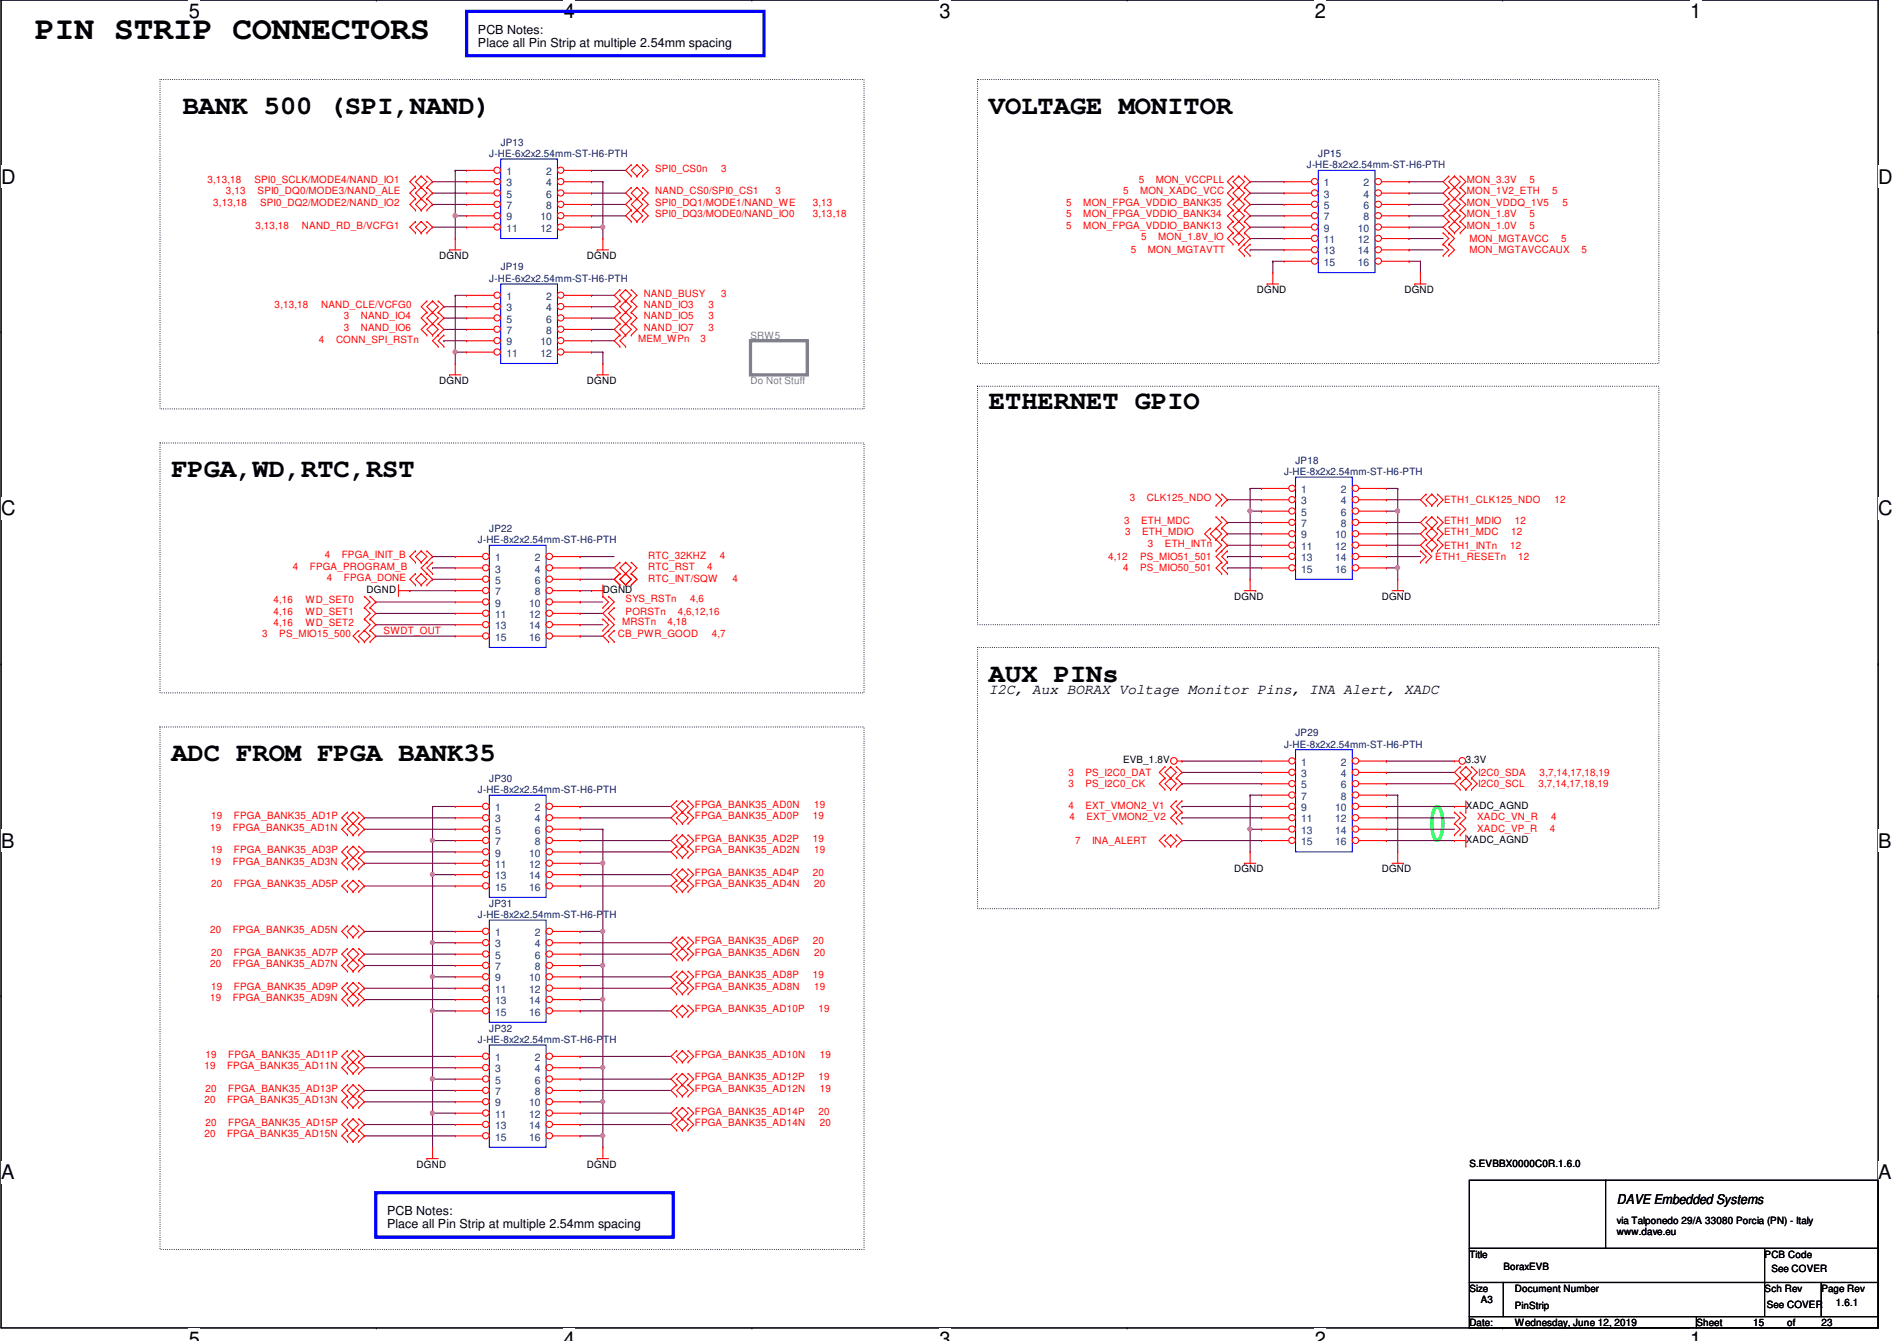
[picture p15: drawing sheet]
<svg xmlns="http://www.w3.org/2000/svg" width="297mm" height="210mm" viewBox="0 0 297 210" stroke-linecap="round" stroke-linejoin="round" font-family="sans-serif">
<defs><g id="words">
<text font-size="5.1" x="5.5" y="6.1">PIN STRIP CONNECTORS</text>
<g font-size="4.2">
<text x="28.6" y="17.8">BANK 500 (SPI,NAND)</text>
<text x="154.9" y="17.8">VOLTAGE MONITOR</text>
<text x="154.9" y="64">ETHERNET GPIO</text>
<text x="26.8" y="74.7">FPGA,WD,RTC,RST</text>
<text x="154.9" y="106.7">AUX PINs</text>
<text x="26.8" y="119.1">ADC FROM FPGA BANK35</text>
</g>
<g font-size="3.1">
<text x="29.5" y="2.8">5</text>
<text x="88.3" y="2.8">4</text>
<text x="147.1" y="2.8">3</text>
<text x="205.9" y="2.8">2</text>
<text x="264.7" y="2.8">1</text>
<text x=".2" y="28.7">D</text>
<text x="294.1" y="28.7">D</text>
<text x=".2" y="80.7">C</text>
<text x="294.1" y="80.7">C</text>
<text x=".2" y="132.7">B</text>
<text x="294.1" y="132.7">B</text>
<text x=".2" y="184.6">A</text>
<text x="294.1" y="184.6">A</text>
<text x="29.5" y="210.7">5</text>
<text x="88.3" y="210.7">4</text>
<text x="147.1" y="210.7">3</text>
<text x="205.9" y="210.7">2</text>
<text x="264.7" y="210.7">1</text>
</g>
<text font-size="2.3" x="154.9" y="108.6">I2C, Aux BORAX Voltage Monitor Pins, INA Alert, XADC</text>
<text font-size="2.1" x="253.2" y="188.5">DAVE Embedded Systems</text>
<g font-size="1.9">
<text x="74.8" y="5.3">PCB Notes:</text>
<text x="74.8" y="7.4">Place all Pin Strip at multiple 2.54mm spacing</text>
<text x="60.6" y="190.2">PCB Notes:</text>
<text x="60.6" y="192.3">Place all Pin Strip at multiple 2.54mm spacing</text>
</g>
<g font-size="1.6" fill="#00007f">
<text x="78.4" y="22.8">JP13</text>
<text x="76.6" y="24.6">J-HE-6x2x2.54mm-ST-H6-PTH</text>
<text x="204.6" y="26.3">J-HE-8x2x2.54mm-ST-H6-PTH</text>
<text x="206.4" y="24.6">JP15</text>
<text x="76.6" y="44.1">J-HE-6x2x2.54mm-ST-H6-PTH</text>
<text x="78.4" y="42.3">JP19</text>
<text x="201.1" y="74.3">J-HE-8x2x2.54mm-ST-H6-PTH</text>
<text x="202.9" y="72.6">JP18</text>
<text x="76.6" y="83.2">JP22</text>
<text x="74.8" y="85">J-HE-8x2x2.54mm-ST-H6-PTH</text>
<text x="201.1" y="117">J-HE-8x2x2.54mm-ST-H6-PTH</text>
<text x="202.9" y="115.2">JP29</text>
<text x="74.8" y="124.1">J-HE-8x2x2.54mm-ST-H6-PTH</text>
<text x="76.6" y="122.3">JP30</text>
<text x="74.8" y="143.7">J-HE-8x2x2.54mm-ST-H6-PTH</text>
<text x="76.6" y="141.9">JP31</text>
<text x="76.6" y="161.5">JP32</text>
<text x="74.8" y="163.2">J-HE-8x2x2.54mm-ST-H6-PTH</text>
</g>
<g font-size="1.6" fill="#f00">
<text x="32.5" y="28.7">3,13,18</text>
<text x="39.8" y="28.7">SPI0_SCLK/MODE4/NAND_IO1</text>
<text x="102.6" y="26.9">SPI0_CS0n</text>
<text x="112.9" y="26.9">3</text>
<text x="178.3" y="28.7">5</text>
<text x="181" y="28.7">MON_VCCPLL</text>
<text x="229.7" y="28.7">MON_3.3V</text>
<text x="239.5" y="28.7">5</text>
<text x="33.4" y="32.2">3,13,18</text>
<text x="35.4" y="30.4">3,13</text>
<text x="40" y="35.8">3,13,18</text>
<text x="40.3" y="30.4">SPI0_DQ0/MODE3/NAND_ALE</text>
<text x="40.7" y="32.2">SPI0_DQ2/MODE2/NAND_IO2</text>
<text x="47.3" y="35.8">NAND_RD_B/VCFG1</text>
<text x="102.6" y="32.2">SPI0_DQ1/MODE1/NAND_WE</text>
<text x="102.6" y="30.4">NAND_CS0/SPI0_CS1</text>
<text x="102.6" y="34">SPI0_DQ3/MODE0/NAND_IO0</text>
<text x="121.4" y="30.4">3</text>
<text x="127.3" y="34">3,13,18</text>
<text x="127.3" y="32.2">3,13</text>
<text x="167" y="35.8">5</text>
<text x="167" y="34">5</text>
<text x="167" y="32.2">5</text>
<text x="169.6" y="35.8">MON_FPGA_VDDIO_BANK13</text>
<text x="169.6" y="34">MON_FPGA_VDDIO_BANK34</text>
<text x="169.6" y="32.2">MON_FPGA_VDDIO_BANK35</text>
<text x="175.8" y="30.4">5</text>
<text x="178.5" y="30.4">MON_XADC_VCC</text>
<text x="229.7" y="35.8">MON_1.0V</text>
<text x="229.7" y="34">MON_1.8V</text>
<text x="229.7" y="32.2">MON_VDDQ_1V5</text>
<text x="229.7" y="30.4">MON_1V2_ETH</text>
<text x="239.5" y="35.8">5</text>
<text x="239.5" y="34">5</text>
<text x="243" y="30.4">5</text>
<text x="244.6" y="32.2">5</text>
<text x="177.1" y="39.7">5</text>
<text x="178.7" y="37.5">5</text>
<text x="179.7" y="39.7">MON_MGTAVTT</text>
<text x="181.4" y="37.5">MON_1.8V_IO</text>
<text x="230.1" y="37.9">MON_MGTAVCC</text>
<text x="230.1" y="39.7">MON_MGTAVCCAUX</text>
<text x="244.5" y="37.9">5</text>
<text x="247.6" y="39.7">5</text>
<text x="100.8" y="46.4">NAND_BUSY</text>
<text x="112.9" y="46.4">3</text>
<text x="43" y="48.2">3,13,18</text>
<text x="50" y="53.7">4</text>
<text x="50.3" y="48.2">NAND_CLE/VCFG0</text>
<text x="52.6" y="53.7">CONN_SPI_RSTn</text>
<text x="53.8" y="51.8">3</text>
<text x="53.8" y="50">3</text>
<text x="56.5" y="51.8">NAND_IO6</text>
<text x="56.5" y="50">NAND_IO4</text>
<text x="99.9" y="53.6">MEM_WPn</text>
<text x="100.8" y="50">NAND_IO5</text>
<text x="100.8" y="51.8">NAND_IO7</text>
<text x="100.8" y="48.2">NAND_IO3</text>
<text x="109.7" y="53.6">3</text>
<text x="111" y="50">3</text>
<text x="111" y="51.8">3</text>
<text x="111" y="48.2">3</text>
<text x="176" y="82">3</text>
<text x="176.2" y="83.8">3</text>
<text x="176.9" y="78.4">3</text>
<text x="178.7" y="82">ETH_MDC</text>
<text x="178.9" y="83.8">ETH_MDIO</text>
<text x="179.6" y="78.4">CLK125_NDO</text>
<text x="226.1" y="78.8">ETH1_CLK125_NDO</text>
<text x="226.1" y="82">ETH1_MDIO</text>
<text x="226.1" y="83.8">ETH1_MDC</text>
<text x="236.6" y="83.8">12</text>
<text x="237.2" y="82">12</text>
<text x="243.4" y="78.8">12</text>
<text x="45.8" y="89.3">4</text>
<text x="48.5" y="89.3">FPGA_PROGRAM_B</text>
<text x="50.8" y="87.3">4</text>
<text x="53.5" y="87.3">FPGA_INIT_B</text>
<text x="101.5" y="87.5">RTC_32KHZ</text>
<text x="101.5" y="89.3">RTC_RST</text>
<text x="110.7" y="89.3">4</text>
<text x="112.7" y="87.5">4</text>
<text x="173.5" y="87.7">4,12</text>
<text x="175.8" y="89.5">4</text>
<text x="178.5" y="87.7">PS_MIO51_501</text>
<text x="178.5" y="89.5">PS_MIO50_501</text>
<text x="179.7" y="85.6">3</text>
<text x="182.4" y="85.6">ETH_INTn</text>
<text x="224.7" y="87.7">ETH1_RESETn</text>
<text x="226.1" y="85.9">ETH1_INTn</text>
<text x="236.5" y="85.9">12</text>
<text x="237.7" y="87.7">12</text>
<text x="42.8" y="94.4">4,16</text>
<text x="47.8" y="94.4">WD_SET0</text>
<text x="51.2" y="90.9">4</text>
<text x="53.8" y="90.9">FPGA_DONE</text>
<text x="98" y="94.2">SYS_RSTn</text>
<text x="101.5" y="91.1">RTC_INT/SQW</text>
<text x="108.1" y="94.2">4,6</text>
<text x="114.7" y="91.1">4</text>
<text x="41.1" y="99.8">3</text>
<text x="42.8" y="96.2">4,16</text>
<text x="42.8" y="98">4,16</text>
<text x="43.7" y="99.8">PS_MIO15_500</text>
<text x="47.8" y="96.2">WD_SET1</text>
<text x="47.8" y="98">WD_SET2</text>
<text x="60.1" y="99.2">SWDT_OUT</text>
<text x="96.7" y="99.8">CB_PWR_GOOD</text>
<text x="97.4" y="97.8">MRSTn</text>
<text x="98" y="96.2">PORSTn</text>
<text x="104.5" y="97.8">4,18</text>
<text x="106.1" y="96.2">4,6,12,16</text>
<text x="111.5" y="99.8">4,7</text>
<text x="167.3" y="121.5">3</text>
<text x="167.3" y="123.2">3</text>
<text x="170" y="121.5">PS_I2C0_DAT</text>
<text x="170" y="123.2">PS_I2C0_CK</text>
<text x="231.5" y="123.2">I2C0_SCL</text>
<text x="231.5" y="121.5">I2C0_SDA</text>
<text x="240.9" y="123.2">3,7,14,17,18,19</text>
<text x="241.1" y="121.5">3,7,14,17,18,19</text>
<text x="32.9" y="130">19</text>
<text x="33.1" y="128.2">19</text>
<text x="36.4" y="130">FPGA_BANK35_AD1N</text>
<text x="36.6" y="128.2">FPGA_BANK35_AD1P</text>
<text x="108.8" y="131.8">FPGA_BANK35_AD2P</text>
<text x="108.8" y="126.4">FPGA_BANK35_AD0N</text>
<text x="108.8" y="128.2">FPGA_BANK35_AD0P</text>
<text x="127.3" y="131.8">19</text>
<text x="127.3" y="128.2">19</text>
<text x="127.5" y="126.4">19</text>
<text x="167.3" y="126.6">4</text>
<text x="167.5" y="128.4">4</text>
<text x="170" y="126.6">EXT_VMON2_V1</text>
<text x="170.1" y="128.4">EXT_VMON2_V2</text>
<text x="231.3" y="128.4">XADC_VN_R</text>
<text x="231.3" y="130.2">XADC_VP_R</text>
<text x="242.7" y="130.2">4</text>
<text x="242.9" y="128.4">4</text>
<text x="32.9" y="135.3">19</text>
<text x="33.1" y="133.6">19</text>
<text x="36.4" y="135.3">FPGA_BANK35_AD3N</text>
<text x="36.6" y="133.6">FPGA_BANK35_AD3P</text>
<text x="108.8" y="133.6">FPGA_BANK35_AD2N</text>
<text x="108.8" y="137.1">FPGA_BANK35_AD4P</text>
<text x="127.3" y="137.1">20</text>
<text x="127.5" y="133.6">19</text>
<text x="168.4" y="132.1">7</text>
<text x="171" y="132.1">INA_ALERT</text>
<text x="33.1" y="138.9">20</text>
<text x="36.6" y="138.9">FPGA_BANK35_AD5P</text>
<text x="108.8" y="138.9">FPGA_BANK35_AD4N</text>
<text x="127.5" y="138.9">20</text>
<text x="32.9" y="146">20</text>
<text x="33.1" y="149.6">20</text>
<text x="36.4" y="146">FPGA_BANK35_AD5N</text>
<text x="36.6" y="149.6">FPGA_BANK35_AD7P</text>
<text x="108.8" y="147.8">FPGA_BANK35_AD6P</text>
<text x="108.8" y="149.6">FPGA_BANK35_AD6N</text>
<text x="127.3" y="147.8">20</text>
<text x="127.5" y="149.6">20</text>
<text x="32.9" y="151.3">20</text>
<text x="33.1" y="154.9">19</text>
<text x="36.4" y="151.3">FPGA_BANK35_AD7N</text>
<text x="36.6" y="154.9">FPGA_BANK35_AD9P</text>
<text x="108.8" y="154.9">FPGA_BANK35_AD8N</text>
<text x="108.8" y="153.1">FPGA_BANK35_AD8P</text>
<text x="127.3" y="153.1">19</text>
<text x="127.5" y="154.9">19</text>
<text x="32.9" y="156.7">19</text>
<text x="36.4" y="156.7">FPGA_BANK35_AD9N</text>
<text x="108.8" y="158.5">FPGA_BANK35_AD10P</text>
<text x="128.2" y="158.5">19</text>
<text x="32" y="167.3">19</text>
<text x="32.2" y="165.6">19</text>
<text x="35.6" y="167.3">FPGA_BANK35_AD11N</text>
<text x="35.7" y="165.6">FPGA_BANK35_AD11P</text>
<text x="108.8" y="165.6">FPGA_BANK35_AD10N</text>
<text x="128.4" y="165.6">19</text>
<text x="32" y="172.7">20</text>
<text x="32.2" y="170.9">20</text>
<text x="35.6" y="172.7">FPGA_BANK35_AD13N</text>
<text x="35.7" y="170.9">FPGA_BANK35_AD13P</text>
<text x="108.8" y="170.9">FPGA_BANK35_AD12N</text>
<text x="108.8" y="169.1">FPGA_BANK35_AD12P</text>
<text x="128.2" y="169.1">19</text>
<text x="128.4" y="170.9">19</text>
<text x="32" y="178">20</text>
<text x="32.2" y="176.2">20</text>
<text x="35.6" y="178">FPGA_BANK35_AD15N</text>
<text x="35.7" y="176.2">FPGA_BANK35_AD15P</text>
<text x="108.8" y="174.5">FPGA_BANK35_AD14P</text>
<text x="108.8" y="176.2">FPGA_BANK35_AD14N</text>
<text x="128.2" y="174.5">20</text>
<text x="128.4" y="176.2">20</text>
</g>
<g font-size="1.6" fill="#00407f">
<text x="79.3" y="27.4">1</text>
<text x="79.3" y="29.2">3</text>
<text x="85.5" y="27.4">2</text>
<text x="85.5" y="29.2">4</text>
<text x="207.3" y="29.2">1</text>
<text x="213.5" y="29.2">2</text>
<text x="79.3" y="30.9">5</text>
<text x="79.3" y="32.7">7</text>
<text x="79.3" y="34.5">9</text>
<text x="84.6" y="34.5">10</text>
<text x="85.5" y="30.9">6</text>
<text x="85.5" y="32.7">8</text>
<text x="207.3" y="30.9">3</text>
<text x="207.3" y="32.7">5</text>
<text x="207.3" y="34.5">7</text>
<text x="213.5" y="30.9">4</text>
<text x="213.5" y="32.7">6</text>
<text x="213.5" y="34.5">8</text>
<text x="79.3" y="36.3">11</text>
<text x="84.6" y="36.3">12</text>
<text x="207.3" y="36.3">9</text>
<text x="207.3" y="38.1">11</text>
<text x="207.3" y="39.8">13</text>
<text x="207.3" y="41.6">15</text>
<text x="212.6" y="36.3">10</text>
<text x="212.6" y="38.1">12</text>
<text x="212.6" y="39.8">14</text>
<text x="212.6" y="41.6">16</text>
<text x="79.3" y="46.9">1</text>
<text x="85.5" y="46.9">2</text>
<text x="79.3" y="48.7">3</text>
<text x="79.3" y="50.5">5</text>
<text x="79.3" y="52.3">7</text>
<text x="85.5" y="48.7">4</text>
<text x="85.5" y="50.5">6</text>
<text x="85.5" y="52.3">8</text>
<text x="79.3" y="54.1">9</text>
<text x="79.3" y="55.8">11</text>
<text x="84.6" y="54.1">10</text>
<text x="84.6" y="55.8">12</text>
<text x="203.7" y="77.2">1</text>
<text x="210" y="77.2">2</text>
<text x="203.7" y="79">3</text>
<text x="203.7" y="80.7">5</text>
<text x="203.7" y="82.5">7</text>
<text x="210" y="79">4</text>
<text x="210" y="80.7">6</text>
<text x="210" y="82.5">8</text>
<text x="77.5" y="87.8">1</text>
<text x="77.5" y="89.6">3</text>
<text x="83.7" y="87.8">2</text>
<text x="83.7" y="89.6">4</text>
<text x="203.7" y="84.3">9</text>
<text x="203.7" y="86.1">11</text>
<text x="203.7" y="87.8">13</text>
<text x="203.7" y="89.6">15</text>
<text x="209.1" y="84.3">10</text>
<text x="209.1" y="86.1">12</text>
<text x="209.1" y="87.8">14</text>
<text x="209.1" y="89.6">16</text>
<text x="77.5" y="91.4">5</text>
<text x="77.5" y="93.2">7</text>
<text x="77.5" y="95">9</text>
<text x="82.8" y="95">10</text>
<text x="83.7" y="91.4">6</text>
<text x="83.7" y="93.2">8</text>
<text x="77.5" y="96.7">11</text>
<text x="77.5" y="98.5">13</text>
<text x="77.5" y="100.3">15</text>
<text x="82.8" y="96.7">12</text>
<text x="82.8" y="98.5">14</text>
<text x="82.8" y="100.3">16</text>
<text x="203.7" y="119.8">1</text>
<text x="210" y="119.8">2</text>
<text x="203.7" y="121.6">3</text>
<text x="203.7" y="123.4">5</text>
<text x="203.7" y="125.2">7</text>
<text x="210" y="121.6">4</text>
<text x="210" y="123.4">6</text>
<text x="210" y="125.2">8</text>
<text x="77.5" y="127">1</text>
<text x="77.5" y="128.7">3</text>
<text x="77.5" y="130.5">5</text>
<text x="83.7" y="127">2</text>
<text x="83.7" y="128.7">4</text>
<text x="83.7" y="130.5">6</text>
<text x="203.7" y="127">9</text>
<text x="203.7" y="128.7">11</text>
<text x="203.7" y="130.5">13</text>
<text x="209.1" y="127">10</text>
<text x="209.1" y="128.7">12</text>
<text x="209.1" y="130.5">14</text>
<text x="77.5" y="132.3">7</text>
<text x="77.5" y="134.1">9</text>
<text x="77.5" y="135.8">11</text>
<text x="77.5" y="137.6">13</text>
<text x="82.8" y="134.1">10</text>
<text x="82.8" y="135.8">12</text>
<text x="82.8" y="137.6">14</text>
<text x="83.7" y="132.3">8</text>
<text x="203.7" y="132.3">15</text>
<text x="209.1" y="132.3">16</text>
<text x="77.5" y="139.4">15</text>
<text x="82.8" y="139.4">16</text>
<text x="77.5" y="146.5">1</text>
<text x="77.5" y="148.3">3</text>
<text x="83.7" y="146.5">2</text>
<text x="83.7" y="148.3">4</text>
<text x="77.5" y="150.1">5</text>
<text x="77.5" y="151.8">7</text>
<text x="77.5" y="153.6">9</text>
<text x="77.5" y="155.4">11</text>
<text x="82.8" y="153.6">10</text>
<text x="82.8" y="155.4">12</text>
<text x="83.7" y="150.1">6</text>
<text x="83.7" y="151.8">8</text>
<text x="77.5" y="157.2">13</text>
<text x="77.5" y="159">15</text>
<text x="82.8" y="157.2">14</text>
<text x="82.8" y="159">16</text>
<text x="77.5" y="166.1">1</text>
<text x="77.5" y="167.9">3</text>
<text x="83.7" y="166.1">2</text>
<text x="83.7" y="167.9">4</text>
<text x="77.5" y="169.6">5</text>
<text x="77.5" y="171.4">7</text>
<text x="77.5" y="173.2">9</text>
<text x="82.8" y="173.2">10</text>
<text x="83.7" y="169.6">6</text>
<text x="83.7" y="171.4">8</text>
<text x="77.5" y="175">11</text>
<text x="77.5" y="176.7">13</text>
<text x="77.5" y="178.5">15</text>
<text x="82.8" y="175">12</text>
<text x="82.8" y="176.7">14</text>
<text x="82.8" y="178.5">16</text>
</g>
<g font-size="1.6">
<text x="68.8" y="40.6">DGND</text>
<text x="91.9" y="40.6">DGND</text>
<text x="196.8" y="45.9">DGND</text>
<text x="219.9" y="45.9">DGND</text>
<text x="68.8" y="60.1">DGND</text>
<text x="91.9" y="60.1">DGND</text>
<text x="57.4" y="92.8">DGND</text>
<text x="94.4" y="92.8">DGND</text>
<text x="193.2" y="93.9">DGND</text>
<text x="216.4" y="93.9">DGND</text>
<text x="175.8" y="119.5">EVB_1.8V</text>
<text x="229.5" y="119.5">3.3V</text>
<text x="229.5" y="126.6">XADC_AGND</text>
<text x="229.5" y="132">XADC_AGND</text>
<text x="193.2" y="136.6">DGND</text>
<text x="216.4" y="136.6">DGND</text>
<text x="65.2" y="182.8">DGND</text>
<text x="91.9" y="182.8">DGND</text>
<text x="230.1" y="182.6">S.EVBBX0000C0R.1.6.0</text>
<text x="253.2" y="191.5">via Talponedo 29/A 33080 Porcia (PN) - Italy</text>
<text x="230.1" y="196.8">Title</text>
<text x="253.2" y="193.3">www.dave.eu</text>
<text x="276.3" y="196.8">PCB Code</text>
<text x="230.1" y="202.2">Size</text>
<text x="231.9" y="204">A3</text>
<text x="235.4" y="198.8">BoraxEVB</text>
<text x="237.2" y="202.2">Document Number</text>
<text x="276.3" y="202.2">Sch Rev</text>
<text x="277.4" y="199.1">See COVER</text>
<text x="285.2" y="202.2">Page Rev</text>
<text x="230.1" y="207.5">Date:</text>
<text x="237.2" y="207.5">Wednesday, June 12, 2019</text>
<text x="237.2" y="204.9">PinStrip</text>
<text x="265.6" y="207.5">Sheet</text>
<text x="274.5" y="207.5">15</text>
<text x="276.6" y="204.7">See COVER</text>
<text x="279.9" y="207.5">of</text>
<text x="285.2" y="207.5">23</text>
<text x="287.5" y="204.5">1.6.1</text>
</g>
<g font-size="1.6" fill="#7f7f7f">
<text x="117.5" y="53">SRW5</text>
<text x="117.5" y="60.1">Do Not Stuff</text>
</g>
</g></defs>
<path d="M.2 0h293.9v207.9h-293.9z" fill="none" stroke="#000" stroke-width=".17"/>
<g fill="#fff">
<path d="M29.5 0h1.8v3.5h-1.8z"/>
<path d="M29.5 207.9h1.8v2h-1.8z"/>
</g>
<path d="M58.9 0h.1M58.9 207.9h.1" fill="none" stroke="#000" stroke-width=".17"/>
<g fill="#fff">
<path d="M88.3 0h1.7v3.5h-1.7z"/>
<path d="M88.3 207.9h1.7v2h-1.7z"/>
</g>
<path d="M117.7 0h.1M117.7 207.9h.1" fill="none" stroke="#000" stroke-width=".17"/>
<g fill="#fff">
<path d="M147.1 0h1.7v3.5h-1.7z"/>
<path d="M147.1 207.9h1.7v2h-1.7z"/>
</g>
<path d="M176.5 0h.1M176.5 207.9h.1" fill="none" stroke="#000" stroke-width=".17"/>
<g fill="#fff">
<path d="M205.9 0h1.7v3.5h-1.7z"/>
<path d="M205.9 207.9h1.7v2h-1.7z"/>
</g>
<path d="M235.3 0h.1M235.3 207.9h.1" fill="none" stroke="#000" stroke-width=".17"/>
<g fill="#fff">
<path d="M264.7 0h1.7v3.5h-1.7z"/>
<path d="M264.7 207.9h1.7v2h-1.7z"/>
<path d="M.2 26h2.2v3.4h-2.2z"/>
<path d="M294.1 26h2.2v3.4h-2.2z"/>
<path d="M.2 77.9h2.2v3.5h-2.2z"/>
<path d="M294.1 77.9h2.2v3.5h-2.2z"/>
</g>
<path d="M.2 51.9h.1M294.1 51.9h.1" fill="none" stroke="#000" stroke-width=".17"/>
<g fill="#fff">
<path d="M.2 129.9h2v3.4h-2z"/>
<path d="M294.1 129.9h2.1v3.4h-2.1z"/>
</g>
<path d="M.2 103.9h.1M294.1 103.9h.1" fill="none" stroke="#000" stroke-width=".17"/>
<path d="M.2 103.9h.1M294.1 103.9h.1" fill="none" stroke="#000" stroke-width=".16"/>
<g fill="#fff">
<path d="M.2 181.8h2v3.5h-2z"/>
<path d="M294.1 181.8h2.1v3.5h-2.1z"/>
</g>
<path d="M.2 155.9h.1M294.1 155.9h.1" fill="none" stroke="#000" stroke-width=".17"/>
<path d="M25.1 12.4h110.2v51.6h-110.2zM153.1 12.4h106.7v44.5h-106.7zM25.1 69.3h110.2v39.2h-110.2zM153.1 60.5h106.7v37.3h-106.7zM25.1 113.8h110.2v81.8h-110.2zM153.1 101.3h106.7v40.9h-106.7z" fill="none" stroke="#000" stroke-width=".17" stroke-dasharray="0 .3"/>
<path d="M224.8 126.3l.2-.1a1.44 1.44 0 0 1 .8 1.3 5.4 5.4 0 0 1-.5 3.9l-.3 .1a1.42 1.42 0 0 1-.7-1.3l-.1-.6a4.8 4.8 0 0 1 .6-3.3z" fill="none" stroke="#00ff40" stroke-width=".51"/>
<path d="M73.1 1.8h46.5v6.9h-46.5zM58.8 186.7h46.6v6.9h-46.6z" fill="none" stroke="#00f" stroke-width=".51"/>
<g fill="none" stroke="#7f0040" stroke-width=".17">
<path d="M67.7 28.4h.1M67.7 30.2h.1M67.7 32h.1M67.7 28.4h5.4M67.7 30.2h5.4M67.7 32h5.4M71.3 33.8h.1M71.3 26.7h.1M71.3 33.8v3.5M71.3 26.7h1.8M71.3 33.8h1.8M92.6 28.4h.1"/>
<path d="M92.6 26.7h.1M92.6 30.2h.1M92.6 32h.1M92.6 33.8h.1M92.6 26.7h5.4M92.6 28.4h1.8M92.6 30.2h5.4M92.6 32h5.4M92.6 33.8h5.4M195.7 37.3h.1M195.7 35.6h.1M195.7 33.8h.1"/>
<path d="M195.7 32h.1M195.7 30.2h.1M195.7 28.4h.1M195.7 28.4h5.4M195.7 30.2h5.4M195.7 32h5.4M195.7 33.8h5.4M195.7 35.6h5.4M195.7 37.3h5.4M220.6 35.6h.1M220.6 33.8h.1M220.6 32h.1"/>
<path d="M220.6 30.2h.1M220.6 28.4h.1M220.6 28.4h5.4M220.6 30.2h5.4M220.6 32h5.4M220.6 33.8h5.4M220.6 35.6h5.4"/>
</g>
<circle cx="71.3" cy="33.8" r=".32" fill="#f0f"/>
<circle cx="71.3" cy="33.8" r=".32" fill="none" stroke="#f0f" stroke-width=".17"/>
<path d="M94.4 28.4h.1M94.4 28.4v7.2" fill="none" stroke="#7f0040" stroke-width=".17"/>
<circle cx="94.4" cy="35.5" r=".32" fill="#f0f"/>
<circle cx="94.4" cy="35.5" r=".32" fill="none" stroke="#f0f" stroke-width=".17"/>
<g fill="none" stroke="#7f0040" stroke-width=".17">
<path d="M92.6 35.6h.1M92.6 35.6h1.8M92.6 51.6h.1M92.6 49.8h.1M92.6 53.3h.1M92.6 46.2h.1M92.6 48h.1M92.6 51.6h3.6M92.6 49.8h3.6M92.6 53.3h3.6M92.6 46.2h3.6M92.6 48h3.6"/>
<path d="M192.2 78.2h.1M192.2 78.2h5.3M195.7 76.5h1.8M197.5 76.5h.1M217.1 78.2h.1M217.1 78.2h5.3M217.1 76.5h1.8M218.9 76.5h.1M218.9 76.5v12.4M192.2 83.6h.1M192.2 81.8h.1M192.2 85.3h.1"/>
<path d="M192.2 87.1h.1M192.2 88.9h.1M192.2 85.3h5.3M192.2 87.1h5.3M192.2 83.6h5.3M192.2 81.8h5.3M192.2 88.9h5.3M195.7 80h1.8M197.5 80h.1M217.1 85.3h.1M217.1 87.1h.1M217.1 80h1.8"/>
<path d="M217.1 85.3h5.3M217.1 87.1h5.3M217.1 88.9h1.8M218.9 80h.1M218.9 88.9h.1"/>
</g>
<circle cx="218.8" cy="80" r=".32" fill="#f0f"/>
<circle cx="218.8" cy="80" r=".32" fill="none" stroke="#f0f" stroke-width=".17"/>
<path d="M195.7 76.5h.1M195.7 76.5v14.2M195.7 80h.1M217.1 128h.1M217.1 129.8h.1M217.1 126.2h.1M217.1 131.6h.1M217.1 128h10.6M217.1 129.8h10.6M217.1 126.2h10.6M217.1 131.6h10.6" fill="none" stroke="#7f0040" stroke-width=".17"/>
<circle cx="195.7" cy="80" r=".32" fill="#f0f"/>
<circle cx="195.7" cy="80" r=".32" fill="none" stroke="#f0f" stroke-width=".17"/>
<path d="M71.3 46.2h.1M71.3 46.2v8.9M92.6 55.1h.1M92.6 55.1h1.8M94.4 55.1h.1M94.4 55.1v1.8" fill="none" stroke="#7f0040" stroke-width=".17"/>
<circle cx="71.3" cy="55.1" r=".32" fill="#f0f"/>
<circle cx="71.3" cy="55.1" r=".32" fill="none" stroke="#f0f" stroke-width=".17"/>
<g fill="none" stroke="#7f0040" stroke-width=".17">
<path d="M71.3 26.7h.1M71.3 26.7v7.1M69.5 51.6h.1M69.5 53.3h.1M69.5 48h.1M69.5 51.6h3.6M69.5 53.3h3.6M69.5 48h3.6M71.3 55.1h.1M71.3 46.2h.1M71.3 55.1h1.8M71.3 46.2h1.8"/>
<path d="M58.8 96h.1M58.8 94.2h.1M58.8 97.8h.1M58.8 99.6h.1M58.8 96h12.5M58.8 94.2h12.5M58.8 97.8h12.5M58.8 99.6h12.5M64.2 92.5h.1M64.2 92.5h7.1M67.7 87.1h.1M67.7 90.7h.1"/>
<path d="M67.7 88.9h.1M67.7 87.1h3.6M67.7 90.7h3.6M67.7 88.9h3.6M90.8 90.7h.1M90.8 88.9h.1M90.8 87.1h.1M90.8 92.5h.1M90.8 94.2h.1M90.8 97.8h.1M90.8 96h.1M90.8 99.6h.1"/>
<path d="M90.8 87.1h5.4M90.8 90.7h5.4M90.8 88.9h5.4M90.8 92.5h1.8M90.8 96h3.6M90.8 94.2h3.6M90.8 97.8h3.6M90.8 99.6h3.6M218.9 88.9h.1M218.9 88.9v1.8"/>
</g>
<circle cx="218.8" cy="88.9" r=".32" fill="#f0f"/>
<circle cx="218.8" cy="88.9" r=".32" fill="none" stroke="#f0f" stroke-width=".17"/>
<g fill="none" stroke="#7f0040" stroke-width=".17">
<path d="M94.4 35.6h.1M94.4 35.6v1.7M71.3 55.1h.1M71.3 55.1v1.8M185.1 119.1h.1M185.1 119.1h12.4M217.1 119.1h.1M217.1 119.1h10.6M185.1 120.9h.1M185.1 122.7h.1M185.1 120.9h12.4M185.1 122.7h12.4"/>
<path d="M195.7 124.5h.1M195.7 124.5v5.3M217.1 124.5h.1M217.1 122.7h.1M217.1 120.9h.1M217.1 120.9h10.6M217.1 122.7h10.6M217.1 124.5h1.8"/>
</g>
<circle cx="195.7" cy="129.8" r=".32" fill="#f0f"/>
<circle cx="195.7" cy="129.8" r=".32" fill="none" stroke="#f0f" stroke-width=".17"/>
<g fill="none" stroke="#7f0040" stroke-width=".17">
<path d="M67.7 35.6h.1M67.7 35.6h5.4M195.7 39.1h.1M195.7 39.1h5.4M220.6 39.1h.1M220.6 37.3h.1M220.6 39.1h5.4M220.6 37.3h5.4M69.5 49.8h.1M69.5 49.8h3.6M199.3 40.9h.1M199.3 40.9h1.8"/>
<path d="M199.3 40.9v1.8M220.6 40.9h.1M220.6 40.9h1.8M222.4 40.9h.1M222.4 40.9v1.8M217.1 81.8h.1M217.1 83.6h.1M217.1 81.8h5.3M217.1 83.6h5.3M67.7 126.2h.1M67.7 126.2v5.4M185.1 128h.1"/>
<path d="M185.1 126.2h.1M185.1 131.6h.1M185.1 128h12.4M185.1 126.2h12.4M185.1 131.6h12.4M195.7 124.5h.1M195.7 129.8h.1M195.7 124.5h1.8M195.7 129.8h1.8M195.7 129.8v3.5M218.9 124.5h.1M218.9 124.5v8.8"/>
</g>
<circle cx="67.7" cy="131.5" r=".32" fill="#f0f"/>
<circle cx="67.7" cy="131.5" r=".32" fill="none" stroke="#f0f" stroke-width=".17"/>
<path d="M67.7 126.2h.1M67.7 131.6h.1M67.7 136.9h.1M67.7 126.2h3.6M67.7 131.6h3.6M67.7 131.6v16M67.7 136.9h3.6" fill="none" stroke="#7f0040" stroke-width=".17"/>
<circle cx="67.7" cy="147.5" r=".32" fill="#f0f"/>
<circle cx="67.7" cy="147.5" r=".32" fill="none" stroke="#f0f" stroke-width=".17"/>
<circle cx="67.7" cy="136.9" r=".32" fill="#f0f"/>
<circle cx="67.7" cy="136.9" r=".32" fill="none" stroke="#f0f" stroke-width=".17"/>
<path d="M67.7 147.6h.1M67.7 152.9h.1M67.7 147.6h3.6M67.7 147.6v10.6M67.7 152.9h3.6" fill="none" stroke="#7f0040" stroke-width=".17"/>
<circle cx="67.7" cy="158.2" r=".32" fill="#f0f"/>
<circle cx="67.7" cy="158.2" r=".32" fill="none" stroke="#f0f" stroke-width=".17"/>
<circle cx="67.7" cy="152.9" r=".32" fill="#f0f"/>
<circle cx="67.7" cy="152.9" r=".32" fill="none" stroke="#f0f" stroke-width=".17"/>
<path d="M67.7 158.2h.1M67.7 158.2h3.6M67.7 158.2v10.7" fill="none" stroke="#7f0040" stroke-width=".17"/>
<circle cx="67.7" cy="168.9" r=".32" fill="#f0f"/>
<circle cx="67.7" cy="168.9" r=".32" fill="none" stroke="#f0f" stroke-width=".17"/>
<path d="M67.7 168.9h.1M67.7 174.2h.1M67.7 168.9h3.6M67.7 168.9v10.7M67.7 174.2h3.6" fill="none" stroke="#7f0040" stroke-width=".17"/>
<circle cx="67.7" cy="174.2" r=".32" fill="#f0f"/>
<circle cx="67.7" cy="174.2" r=".32" fill="none" stroke="#f0f" stroke-width=".17"/>
<path d="M90.8 129.8h.1M90.8 135.1h.1M90.8 129.8h3.6M94.4 129.8h.1M94.4 129.8v5.3h-3.6" fill="none" stroke="#7f0040" stroke-width=".17"/>
<circle cx="94.4" cy="135.1" r=".32" fill="#f0f"/>
<circle cx="94.4" cy="135.1" r=".32" fill="none" stroke="#f0f" stroke-width=".17"/>
<path d="M94.4 135.1h.1M94.4 135.1v10.7h-3.6M90.8 145.8h.1" fill="none" stroke="#7f0040" stroke-width=".17"/>
<circle cx="94.4" cy="145.8" r=".32" fill="#f0f"/>
<circle cx="94.4" cy="145.8" r=".32" fill="none" stroke="#f0f" stroke-width=".17"/>
<path d="M90.8 151.1h.1M90.8 151.1h3.6M94.4 145.8h.1M94.4 151.1h.1M94.4 145.8v10.7" fill="none" stroke="#7f0040" stroke-width=".17"/>
<circle cx="94.4" cy="156.4" r=".32" fill="#f0f"/>
<circle cx="94.4" cy="156.4" r=".32" fill="none" stroke="#f0f" stroke-width=".17"/>
<circle cx="94.4" cy="151.1" r=".32" fill="#f0f"/>
<circle cx="94.4" cy="151.1" r=".32" fill="none" stroke="#f0f" stroke-width=".17"/>
<path d="M90.8 156.5h.1M90.8 156.5h3.6M94.4 156.5h.1M94.4 156.5v10.6h-3.6M90.8 167.1h.1" fill="none" stroke="#7f0040" stroke-width=".17"/>
<circle cx="94.4" cy="167.1" r=".32" fill="#f0f"/>
<circle cx="94.4" cy="167.1" r=".32" fill="none" stroke="#f0f" stroke-width=".17"/>
<path d="M90.8 172.5h.1M94.4 167.1h.1M94.4 167.1v5.4h-3.6" fill="none" stroke="#7f0040" stroke-width=".17"/>
<circle cx="94.4" cy="172.4" r=".32" fill="#f0f"/>
<circle cx="94.4" cy="172.4" r=".32" fill="none" stroke="#f0f" stroke-width=".17"/>
<path d="M90.8 177.8h.1M94.4 172.5h.1M94.4 172.5v5.3h-3.6" fill="none" stroke="#7f0040" stroke-width=".17"/>
<circle cx="94.4" cy="177.8" r=".32" fill="#f0f"/>
<circle cx="94.4" cy="177.8" r=".32" fill="none" stroke="#f0f" stroke-width=".17"/>
<g fill="none" stroke="#7f0040" stroke-width=".17">
<path d="M57.1 128h.1M57.1 129.8h.1M57.1 133.3h.1M57.1 135.1h.1M57.1 138.7h.1M57.1 128h14.2M57.1 129.8h14.2M57.1 133.3h14.2M57.1 135.1h14.2M57.1 138.7h14.2M90.8 126.2h.1M90.8 128h.1"/>
<path d="M90.8 131.6h.1M90.8 133.3h.1M90.8 136.9h.1M90.8 138.7h.1M90.8 128h14.3M90.8 126.2h14.3M90.8 131.6h14.3M90.8 133.3h14.3M90.8 136.9h14.3M90.8 138.7h14.3M57.1 145.8h.1M57.1 149.4h.1"/>
<path d="M57.1 151.1h.1M57.1 154.7h.1M57.1 156.5h.1M57.1 145.8h14.2M57.1 149.4h14.2M57.1 151.1h14.2M57.1 154.7h14.2M57.1 156.5h14.2M90.8 147.6h.1M90.8 149.4h.1M90.8 152.9h.1M90.8 154.7h.1"/>
<path d="M90.8 158.2h.1M90.8 147.6h14.3M90.8 149.4h14.3M90.8 154.7h14.3M90.8 152.9h14.3M90.8 158.2h14.3M57.1 165.4h.1M57.1 167.1h.1M57.1 170.7h.1M57.1 172.5h.1M57.1 176h.1M57.1 177.8h.1"/>
<path d="M57.1 165.4h14.2M57.1 167.1h14.2M57.1 170.7h14.2M57.1 172.5h14.2M57.1 176h14.2M57.1 177.8h14.2M90.8 165.4h.1M90.8 174.2h.1M90.8 176h.1M90.8 168.9h.1M90.8 170.7h.1M90.8 165.4h14.3"/>
<path d="M90.8 170.7h14.3M90.8 176h14.3M90.8 174.2h14.3M90.8 168.9h14.3M94.4 177.8h.1M94.4 177.8v1.8"/>
</g>
<g fill="none" stroke="#f00" stroke-width=".17">
<path d="M65.1 29.3h.1M65.1 27.6h.1M65.1 32.9h.1M65.1 31.1h.1M65.1 36.4h.1M65.1 34.7h.1M65.1 27.6l-.9 .8 .9 .9M65.1 31.1l-.9 .9 .9 .9M65.1 34.7l-.9 .9 .9 .8M65.1 29.3l-.9 .9 .9 .9M66 27.6h.1M66 29.3h.1"/>
<path d="M66 31.1h.1M66 32.9h.1M66 34.7h.1M66 36.4h.1M66 27.6l-.9 .8 1.7 1.8-1.7 1.8 .9 .9M66 27.6l.8 .8-1.7 1.8 1.7 1.8-.8 .9M66 34.7l-.9 .9 .9 .8M66 34.7l.8 .9-.8 .8M66.8 27.6h.1M66.8 29.3h.1M66.8 31.1h.1M66.8 32.9h.1"/>
<path d="M66.8 34.7h.1M66.8 36.4h.1M66.8 31.1l.9 .9-.9 .9M66.8 27.6l.9 .8-.9 .9M66.8 34.7l.9 .9-.9 .8M66.8 29.3l.9 .9-.9 .9M70.4 39.1h.1M70.4 39.1h1.8M71.3 37.3h.1M71.3 37.3v1.8M93.5 39.1h.1M93.5 39.1h1.8"/>
<path d="M94.4 37.3h.1M94.4 37.3v1.8M98.8 31.1h.1M98.8 32.9h.1M98.8 29.3h.1M98.8 25.8h.1M98.8 27.6h.1M98.8 34.7h.1M98.8 31.1l-.8 .9 .8 .9M98.8 32.9l-.8 .9 .8 .9M98.8 25.8l-.8 .9 .8 .9M98.8 29.3l-.8 .9 .8 .9"/>
<path d="M99.7 31.1h.1M99.7 32.9h.1M99.7 29.3h.1M99.7 25.8h.1M99.7 27.6h.1M99.7 34.7h.1M99.7 29.3l-.9 .9 1.8 1.8-1.8 1.8 .9 .9M99.7 29.3l.9 .9-1.8 1.8 1.8 1.8-.9 .9M99.7 25.8l.9 .9-.9 .9M99.7 25.8l-.9 .9 .9 .9M100.6 32.9h.1M100.6 31.1h.1"/>
<path d="M100.6 29.3h.1M100.6 27.6h.1M100.6 25.8h.1M100.6 34.7h.1M100.6 31.1l.9 .9-.9 .9M100.6 29.3l.9 .9-.9 .9M100.6 25.8l.9 .9-.9 .9M100.6 32.9l.9 .9-.9 .9M193.1 36.4h.1M193.1 38.2h.1M193.1 34.7h.1M193.1 32.9h.1"/>
<path d="M193.1 31.1h.1M193.1 29.3h.1M193.1 27.6h.1M193.1 32.9l-.9 .9 .9 .9M193.1 36.4l-.9 .9 .9 .9M193.1 31.1l-.9 .9 .9 .9M193.1 34.7l-.9 .9 .9 .8M193.1 29.3l-.9 .9 .9 .9M193.1 27.6l-.9 .8 .9 .9M194 36.4h.1M194 38.2h.1M194 34.7h.1"/>
<path d="M194 32.9h.1M194 31.1h.1M194 29.3h.1M194 27.6h.1M194 36.4l.9 .9-.9 .9M194 27.6l.9 .8-1.8 1.8 1.8 1.8-1.8 1.8 1.8 1.8-1.8 1.7 .9 .9M194 27.6l-.9 .8 1.8 1.8-1.8 1.8 1.8 1.8-1.8 1.8 .9 .8M194.9 38.2h.1M194.9 36.4h.1M194.9 34.7h.1M194.9 32.9h.1M194.9 31.1h.1"/>
<path d="M194.9 29.3h.1M194.9 27.6h.1M194.9 36.4l.8 .9-1.7 1.8 .9 .9M194.9 32.9l.8 .9-.8 .9M194.9 34.7l.8 .9-.8 .8M194.9 29.3l.8 .9-.8 .9M194.9 31.1l.8 .9-.8 .9M194.9 27.6l.8 .8-.8 .9M195.7 38.2h.1M195.7 38.2l-.8 .9 .8 .9M226 38.2h.1M226 36.4h.1"/>
<path d="M226 36.4l.9 .9-.9 .9M226 38.2l.9 .9-.9 .9M226.9 36.4h.1M226.9 34.7h.1M226.9 32.9h.1M226.9 31.1h.1M226.9 29.3h.1M226.9 27.6h.1M226.9 38.2h.1M226.9 34.7l-.9 .9 1.7 1.7-.8 .9M226.9 31.1l-.9 .9 .9 .9M226.9 32.9l-.9 .9 .9 .9"/>
<path d="M226.9 29.3l-.9 .9 .9 .9M226.9 27.6l-.9 .8 .9 .9M226.9 38.2l.8 .9-.8 .9M227.7 34.7h.1M227.7 36.4h.1M227.7 32.9h.1M227.7 31.1h.1M227.7 29.3h.1M227.7 27.6h.1M227.7 29.3l.9 .9-1.7 1.8 1.7 1.8-1.7 1.8 .8 .8M227.7 27.6l.9 .8-1.7 1.8 1.7 1.8-1.7 1.8 1.7 1.8-.9 .8M227.7 27.6l-.8 .8 .8 .9"/>
<path d="M228.6 34.7h.1M228.6 36.4h.1M228.6 32.9h.1M228.6 31.1h.1M228.6 29.3h.1M228.6 27.6h.1M228.6 31.1l.9 .9-.9 .9M228.6 34.7l.9 .9-.9 .8M228.6 29.3l.9 .9-.9 .9M228.6 32.9l.9 .9-.9 .9M228.6 27.6l.9 .8-.9 .9M66.8 52.5h.1"/>
<path d="M66.8 50.7h.1M66.8 48.9h.1M66.8 47.1h.1M66.8 50.7l-.8 .9 .8 .9M66.8 47.1l-.8 .9 .8 .9M66.8 48.9l-.8 .9 .8 .9M67.7 50.7h.1M67.7 52.5h.1M67.7 47.1h.1M67.7 48.9h.1M67.7 47.1l-.9 .9 1.8 1.8-1.8 1.8 .9 .9M67.7 47.1l.9 .9-1.8 1.8 1.8 1.8-.9 .9"/>
<path d="M68.6 50.7h.1M68.6 52.5h.1M68.6 47.1h.1M68.6 48.9h.1M68.6 54.2h.1M68.6 50.7l.9 .9-1.8 1.7 .9 .9M68.6 47.1l.9 .9-.9 .9M68.6 48.9l.9 .9-.9 .9M69.5 52.5h.1M69.5 54.2h.1M69.5 52.5l-.9 .8 .9 .9M70.4 58.7h.1"/>
<path d="M70.4 58.7h1.8M71.3 56.9h.1M71.3 56.9v1.8M93.5 58.7h.1M93.5 58.7h1.8M94.4 56.9h.1M94.4 56.9v1.8M97.1 48.9h.1M97.1 50.7h.1M97.1 52.5h.1M97.1 45.3h.1M97.1 47.1h.1"/>
<path d="M97.1 54.2h.1M97.1 52.5l-.9 .8 .9 .9M97.1 45.3l-.9 .9 .9 .9M97.1 48.9l-.9 .9 .9 .9M97.1 47.1l-.9 .9 .9 .9M97.1 50.7l-.9 .9 .9 .9M98 48.9h.1M98 50.7h.1M98 52.5h.1M98 45.3h.1M98 47.1h.1M98 54.2h.1"/>
<path d="M98 48.9l.8 .9-1.7 1.8 .9 .9M98 45.3l-.9 .9 1.7 1.8-1.7 1.8 1.7 1.8-1.7 1.7 .9 .9M98 45.3l.8 .9-1.7 1.8 .9 .9M98.8 50.7h.1M98.8 48.9h.1M98.8 52.5h.1M98.8 47.1h.1M98.8 45.3h.1M98.8 48.9l.9 .9-.9 .9M98.8 45.3l.9 .9-.9 .9M98.8 50.7l.9 .9-.9 .9M98.8 47.1l.9 .9-.9 .9"/>
<path d="M194.9 40h.1M195.7 40h.1M198.4 44.4h.1M198.4 44.4h1.8M199.3 42.7h.1M199.3 42.7v1.7M221.5 44.4h.1M221.5 44.4h1.8M222.4 42.7h.1M222.4 42.7v1.7M226 40h.1M226.9 40h.1"/>
<path d="M190.4 77.3h.1M190.4 79.1h.1M190.4 77.3l.9 .9-.9 .9M191.3 79.1h.1M191.3 77.3h.1M191.3 77.3l.9 .9-.9 .9M223.3 77.3h.1M223.3 79.1h.1M223.3 77.3l-.9 .9 .9 .9M224.2 79.1h.1M224.2 77.3h.1M224.2 77.3l-.9 .9 .9 .9"/>
<path d="M224.2 77.3l.9 .9-.9 .9M225.1 79.1h.1M225.1 77.3h.1M225.1 77.3l.9 .9-.9 .9M56.2 98.7h.1M56.2 98.7l-.9 .9 .9 .9M57.1 98.7h.1M57.1 93.3h.1M57.1 95.1h.1M57.1 96.9h.1M57.1 95.1l.9 .9-.9 .9M57.1 93.3l.9 .9-.9 .9"/>
<path d="M57.1 98.7l.9 .9-.9 .9M57.1 96.9l.9 .9-1.8 1.8 .9 .9M58 98.7h.1M58 95.1h.1M58 93.3h.1M58 96.9h.1M58 95.1l.8 .9-.8 .9M58 98.7l.8 .9-.8 .9M58 93.3l.8 .9-.8 .9M58 96.9l.8 .9-.8 .9M62.4 91.6h.1M62.4 92.5h1.8"/>
<path d="M62.4 91.6v1.7M64.2 92.5h.1M65.1 86.2h.1M65.1 88h.1M65.1 89.8h.1M65.1 91.6h.1M65.1 86.2l-.9 .9 .9 .9M65.1 89.8l-.9 .9 .9 .9M66 86.2h.1M66 88h.1M66 89.8h.1M66 91.6h.1"/>
<path d="M66 86.2l.8 .9-.8 .9M66 86.2l-.9 .9 .9 .9M66 89.8l.8 .9-.8 .9M66 89.8l-.9 .9 .9 .9M66.8 88h.1M66.8 86.2h.1M66.8 91.6h.1M66.8 89.8h.1M66.8 86.2l.9 .9-1.7 1.8 1.7 1.8-.9 .9M67.7 88h.1M67.7 89.8h.1M67.7 88l-.9 .9 .9 .9"/>
<path d="M92.6 92.5h.1M92.6 92.5h1.8M94.4 93.3h.1M94.4 95.1h.1M94.4 98.7h.1M94.4 96.9h.1M94.4 91.6v1.7M94.4 93.3l.9 .9-.9 .9M94.4 96.9l.9 .9-.9 .9M95.3 96.9h.1M95.3 95.1h.1M95.3 98.7h.1"/>
<path d="M95.3 93.3h.1M95.3 93.3l.9 .9-1.8 1.8 1.8 1.8-1.8 1.8 .9 .9M96.2 95.1h.1M96.2 96.9h.1M96.2 98.7h.1M96.2 95.1l-.9 .9 .9 .9M96.2 98.7l-.9 .9 .9 .9M97.1 89.8h.1M97.1 91.6h.1M97.1 88h.1M97.1 89.8l-.9 .9 .9 .9M97.1 88l-.9 .9 .9 .9"/>
<path d="M98 91.6h.1M98 89.8h.1M98 88h.1M98 88l-.9 .9 1.7 1.8-.8 .9M98 88l.8 .9-1.7 1.8 .9 .9M98.8 91.6h.1M98.8 89.8h.1M98.8 88h.1M98.8 88l.9 .9-.9 .9M98.8 89.8l.9 .9-.9 .9M189.5 82.7h.1M189.5 84.5h.1"/>
<path d="M189.5 82.7l-.9 .9 .9 .9M190.4 82.7h.1M190.4 84.5h.1M190.4 80.9h.1M190.4 86.2h.1M190.4 82.7l.9 .9-.9 .9M190.4 80.9l.9 .9-1.8 1.8 1.8 1.7-.9 .9M191.3 84.5h.1M191.3 82.7h.1M191.3 80.9h.1M191.3 86.2h.1M191.3 88h.1"/>
<path d="M191.3 89.8h.1M191.3 82.7l.9 .9-.9 .9M191.3 80.9l.9 .9-.9 .9M191.3 84.5l.9 .8-1.8 1.8 .9 .9M191.3 88l-.9 .9 .9 .9M192.2 86.2h.1M192.2 88h.1M192.2 89.8h.1M192.2 86.2l-.9 .9 .9 .9M192.2 88l-.9 .9 .9 .9M194.9 92.5h1.7M195.7 90.7h.1"/>
<path d="M195.7 90.7v1.8M196.6 92.5h.1M218 92.5h1.7M218.9 90.7h.1M218.9 90.7v1.8M219.7 92.5h.1M222.4 86.2h.1M222.4 88h.1M222.4 86.2l.9 .9-.9 .9M223.3 84.5h.1M223.3 86.2h.1M223.3 82.7h.1"/>
<path d="M223.3 80.9h.1M223.3 88h.1M223.3 80.9l-.9 .9 .9 .9M223.3 84.5l-.9 .8 1.8 1.8-.9 .9M223.3 82.7l-.9 .9 .9 .9M224.2 86.2h.1M224.2 84.5h.1M224.2 80.9h.1M224.2 82.7h.1M224.2 82.7l.9 .9-1.8 1.7 .9 .9M224.2 80.9l.9 .9-1.8 1.8 1.8 1.7-.9 .9M224.2 80.9l-.9 .9 .9 .9"/>
<path d="M225.1 86.2h.1M225.1 84.5h.1M225.1 80.9h.1M225.1 82.7h.1M225.1 80.9l.9 .9-.9 .9M225.1 84.5l.9 .8-.9 .9M225.1 82.7l.9 .9-.9 .9M56.2 100.5h.1M57.1 100.5h.1M58 100.5h.1M95.3 100.5h.1M96.2 100.5h.1"/>
<path d="M184.4 119.1h.7M185.1 119.1h.1M227.7 119.1h.1M227.7 119.1h.8M54.4 134.2h.1M54.4 136h.1M54.4 132.5h.1M54.4 137.8h.1M54.4 139.6h.1M54.4 128.9h.1M54.4 130.7h.1M54.4 127.1h.1"/>
<path d="M54.4 137.8l-.9 .9 .9 .9M54.4 134.2l-.9 .9 .9 .9M54.4 128.9l-.9 .9 .9 .9M54.4 132.5l-.9 .8 .9 .9M54.4 127.1l-.9 .9 .9 .9M55.3 134.2h.1M55.3 136h.1M55.3 132.5h.1M55.3 137.8h.1M55.3 139.6h.1M55.3 128.9h.1M55.3 130.7h.1"/>
<path d="M55.3 127.1h.1M55.3 132.5l-.9 .8 1.8 1.8-.9 .9M55.3 132.5l.9 .8-1.8 1.8 .9 .9M55.3 137.8l.9 .9-.9 .9M55.3 137.8l-.9 .9 .9 .9M55.3 128.9l.9 .9-.9 .9M55.3 127.1l.9 .9-1.8 1.8 .9 .9M55.3 127.1l-.9 .9 .9 .9M56.2 136h.1M56.2 134.2h.1M56.2 132.5h.1M56.2 139.6h.1"/>
<path d="M56.2 137.8h.1M56.2 130.7h.1M56.2 128.9h.1M56.2 127.1h.1M56.2 134.2l.9 .9-.9 .9M56.2 137.8l.9 .9-.9 .9M56.2 132.5l.9 .8-.9 .9M56.2 128.9l.9 .9-.9 .9M56.2 127.1l.9 .9-.9 .9M106 132.5h.1M106 130.7h.1M106 134.2h.1"/>
<path d="M106 137.8h.1M106 136h.1M106 139.6h.1M106 127.1h.1M106 125.3h.1M106 128.9h.1M106 130.7l-.9 .9 .9 .9M106 132.5l-.9 .8 .9 .9M106 136l-.9 .9 .9 .9M106 127.1l-.9 .9 .9 .9M106 125.3l-.9 .9 .9 .9M106 137.8l-.9 .9 .9 .9"/>
<path d="M106.8 130.7h.1M106.8 132.5h.1M106.8 134.2h.1M106.8 136h.1M106.8 137.8h.1M106.8 139.6h.1M106.8 125.3h.1M106.8 127.1h.1M106.8 128.9h.1M106.8 130.7l-.8 .9 1.7 1.7-.9 .9M106.8 130.7l.9 .9-1.7 1.7 .8 .9M106.8 125.3l-.8 .9 1.7 1.8-.9 .9"/>
<path d="M106.8 125.3l.9 .9-1.7 1.8 .8 .9M106.8 136l-.8 .9 1.7 1.8-.9 .9M106.8 136l.9 .9-1.7 1.8 .8 .9M107.7 130.7h.1M107.7 132.5h.1M107.7 134.2h.1M107.7 136h.1M107.7 137.8h.1M107.7 139.6h.1M107.7 125.3h.1M107.7 127.1h.1M107.7 128.9h.1"/>
<path d="M107.7 127.1l.9 .9-.9 .9M107.7 130.7l.9 .9-.9 .9M107.7 136l.9 .9-.9 .9M107.7 132.5l.9 .8-.9 .9M107.7 125.3l.9 .9-.9 .9M107.7 137.8l.9 .9-.9 .9M182.4 130.7h.1M182.4 132.5h.1M182.4 121.8h.1M182.4 120h.1M182.4 123.6h.1M182.4 130.7l-.9 .9 .9 .9"/>
<path d="M182.4 121.8l-.9 .9 .9 .9M182.4 120l-.9 .9 .9 .9M183.3 132.5h.1M183.3 130.7h.1M183.3 121.8h.1M183.3 120h.1M183.3 123.6h.1M183.3 130.7l-.9 .9 .9 .9M183.3 130.7l.9 .9-.9 .9M183.3 120l-.9 .9 1.8 1.8-.9 .9M183.3 120l.9 .9-1.8 1.8 .9 .9M184.2 132.5h.1"/>
<path d="M184.2 130.7h.1M184.2 120h.1M184.2 121.8h.1M184.2 123.6h.1M184.2 127.1h.1M184.2 128.9h.1M184.2 125.3h.1M184.2 130.7l.9 .9-.9 .9M184.2 127.1l-.9 .9 .9 .9M184.2 120l.9 .9-.9 .9M184.2 121.8l.9 .9-.9 .9M184.2 125.3l-.9 .9 .9 .9"/>
<path d="M185.1 127.1h.1M185.1 128.9h.1M185.1 125.3h.1M185.1 125.3l-.9 .9 .9 .9M185.1 127.1l-.9 .9 .9 .9M194.9 135.1h.1M194.9 135.1h1.7M195.7 133.3h.1M195.7 133.3v1.8M218 135.1h1.7M218.9 133.3h.1M218.9 133.3v1.8"/>
<path d="M219.7 135.1h.1M227.7 126.2h.1M227.7 131.6h.1M227.7 127.1h.1M227.7 128.9h.1M227.7 130.7h.1M227.7 126.2h1.8M227.7 131.6h1.8M227.7 127.1l.9 .9-.9 .9M227.7 128.9l.9 .9-.9 .9M228.6 121.8h.1M228.6 123.6h.1"/>
<path d="M228.6 120h.1M228.6 127.1h.1M228.6 128.9h.1M228.6 130.7h.1M228.6 121.8l-.9 .9 .9 .9M228.6 120l-.9 .9 .9 .9M228.6 127.1l.9 .9-.9 .9M228.6 128.9l.9 .9-.9 .9M229.5 127.1h.1M229.5 132.5h.1M229.5 123.6h.1M229.5 121.8h.1"/>
<path d="M229.5 120h.1M229.5 125.3v1.8M229.5 130.7v1.8M229.5 120l.9 .9-1.8 1.8 .9 .9M229.5 120l-.9 .9 1.8 1.8-.9 .9M230.4 123.6h.1M230.4 121.8h.1M230.4 120h.1M230.4 121.8l.9 .9-.9 .9M230.4 120l.9 .9-.9 .9M54.4 155.6h.1M54.4 157.4h.1"/>
<path d="M54.4 153.8h.1M54.4 144.9h.1M54.4 146.7h.1M54.4 148.5h.1M54.4 150.2h.1M54.4 152h.1M54.4 155.6l-.9 .9 .9 .9M54.4 150.2l-.9 .9 .9 .9M54.4 153.8l-.9 .9 .9 .9M54.4 148.5l-.9 .9 .9 .8M54.4 144.9l-.9 .9 .9 .9M55.3 155.6h.1"/>
<path d="M55.3 157.4h.1M55.3 153.8h.1M55.3 144.9h.1M55.3 146.7h.1M55.3 148.5h.1M55.3 150.2h.1M55.3 152h.1M55.3 153.8l-.9 .9 1.8 1.8-.9 .9M55.3 153.8l.9 .9-1.8 1.8 .9 .9M55.3 144.9l.9 .9-.9 .9M55.3 144.9l-.9 .9 .9 .9M55.3 148.5l.9 .9-1.8 1.7 .9 .9"/>
<path d="M55.3 148.5l-.9 .9 1.8 1.7-.9 .9M56.2 157.4h.1M56.2 155.6h.1M56.2 153.8h.1M56.2 146.7h.1M56.2 144.9h.1M56.2 150.2h.1M56.2 148.5h.1M56.2 152h.1M56.2 155.6l.9 .9-.9 .9M56.2 153.8l.9 .9-.9 .9M56.2 150.2l.9 .9-.9 .9"/>
<path d="M56.2 144.9l.9 .9-.9 .9M56.2 148.5l.9 .9-.9 .8M106 155.6h.1M106 153.8h.1M106 152h.1M106 159.1h.1M106 157.4h.1M106 148.5h.1M106 146.7h.1M106 150.2h.1M106 148.5l-.9 .9 .9 .8M106 153.8l-.9 .9 .9 .9"/>
<path d="M106 157.4l-.9 .8 .9 .9M106 152l-.9 .9 .9 .9M106 146.7l-.9 .9 .9 .9M106.8 153.8h.1M106.8 155.6h.1M106.8 152h.1M106.8 157.4h.1M106.8 159.1h.1M106.8 146.7h.1M106.8 148.5h.1M106.8 150.2h.1M106.8 146.7l.9 .9-1.7 1.8 .8 .8"/>
<path d="M106.8 152l.9 .9-1.7 1.8 .8 .9M106.8 152l-.8 .9 1.7 1.8-.9 .9M106.8 157.4l-.8 .8 .8 .9M106.8 157.4l.9 .8-.9 .9M106.8 146.7l-.8 .9 1.7 1.8-.9 .8M107.7 153.8h.1M107.7 155.6h.1M107.7 152h.1M107.7 157.4h.1M107.7 159.1h.1M107.7 146.7h.1M107.7 148.5h.1"/>
<path d="M107.7 150.2h.1M107.7 146.7l.9 .9-.9 .9M107.7 157.4l.9 .8-.9 .9M107.7 153.8l.9 .9-.9 .9M107.7 148.5l.9 .9-.9 .8M107.7 152l.9 .9-.9 .9M54.4 164.5h.1M54.4 166.2h.1M54.4 168h.1M54.4 169.8h.1M54.4 171.6h.1M54.4 173.4h.1"/>
<path d="M54.4 175.1h.1M54.4 176.9h.1M54.4 178.7h.1M54.4 164.5l-.9 .9 .9 .8M54.4 169.8l-.9 .9 .9 .9M54.4 166.2l-.9 .9 .9 .9M54.4 175.1l-.9 .9 .9 .9M54.4 171.6l-.9 .9 .9 .9M54.4 176.9l-.9 .9 .9 .9M55.3 164.5h.1M55.3 166.2h.1M55.3 168h.1"/>
<path d="M55.3 169.8h.1M55.3 171.6h.1M55.3 173.4h.1M55.3 175.1h.1M55.3 176.9h.1M55.3 178.7h.1M55.3 164.5l.9 .9-1.8 1.7 .9 .9M55.3 164.5l-.9 .9 1.8 1.7-.9 .9M55.3 169.8l.9 .9-1.8 1.8 .9 .9M55.3 169.8l-.9 .9 1.8 1.8-.9 .9M55.3 175.1l.9 .9-1.8 1.8 .9 .9M55.3 175.1l-.9 .9 1.8 1.8-.9 .9"/>
<path d="M56.2 166.2h.1M56.2 164.5h.1M56.2 168h.1M56.2 171.6h.1M56.2 169.8h.1M56.2 173.4h.1M56.2 176.9h.1M56.2 175.1h.1M56.2 178.7h.1M56.2 169.8l.9 .9-.9 .9M56.2 164.5l.9 .9-.9 .8M56.2 166.2l.9 .9-.9 .9"/>
<path d="M56.2 171.6l.9 .9-.9 .9M56.2 175.1l.9 .9-.9 .9M56.2 176.9l.9 .9-.9 .9M67.7 179.6h.1M67.7 179.6v1.8M94.4 179.6h.1M94.4 179.6v1.8M106 171.6h.1M106 169.8h.1M106 168h.1M106 166.2h.1M106 164.5h.1"/>
<path d="M106 175.1h.1M106 173.4h.1M106 176.9h.1M106 169.8l-.9 .9 .9 .9M106 173.4l-.9 .8 .9 .9M106 168l-.9 .9 .9 .9M106 164.5l-.9 .9 .9 .8M106 175.1l-.9 .9 .9 .9M106.8 169.8h.1M106.8 171.6h.1M106.8 168h.1M106.8 164.5h.1"/>
<path d="M106.8 166.2h.1M106.8 173.4h.1M106.8 175.1h.1M106.8 176.9h.1M106.8 168l.9 .9-1.7 1.8 .8 .9M106.8 168l-.8 .9 1.7 1.8-.9 .9M106.8 164.5l-.8 .9 .8 .8M106.8 164.5l.9 .9-.9 .8M106.8 173.4l-.8 .8 1.7 1.8-.9 .9M106.8 173.4l.9 .8-1.7 1.8 .8 .9M107.7 169.8h.1M107.7 171.6h.1"/>
<path d="M107.7 168h.1M107.7 164.5h.1M107.7 166.2h.1M107.7 173.4h.1M107.7 175.1h.1M107.7 176.9h.1M107.7 173.4l.9 .8-.9 .9M107.7 169.8l.9 .9-.9 .9M107.7 164.5l.9 .9-.9 .8M107.7 168l.9 .9-.9 .9M107.7 175.1l.9 .9-.9 .9M66.8 181.4h.1"/>
<path d="M66.8 181.4h1.8M93.5 181.4h.1M93.5 181.4h1.8"/>
<circle cx="183.8" cy="119.1" r=".52"/>
<circle cx="229" cy="119.1" r=".52"/>
</g>
<path d="M230.1 184.7h64v10.7h-64zM230.1 195.4h64v5.3h-64zM251.4 184.7h.1M251.4 184.7v10.7M276.3 195.4h.1M276.3 195.4v10.7M230.1 200.7h5.3v5.4h-5.3zM230.1 206.1h35.5v1.8h-35.5zM235.4 200.7h49.8v5.4h-49.8zM265.6 206.1h28.5v1.8h-28.5zM276.3 200.7h.1M285.2 200.7h8.9v5.4h-8.9z" fill="none" stroke="#000" stroke-width=".17"/>
<path d="M76.6 124.5h8.9v16h-8.9z" fill="none" stroke="#00f" stroke-width=".17"/>
<circle cx="76.1" cy="126.2" r=".5" fill="#fff"/>
<g fill="none" stroke="#f00" stroke-width=".17">
<path d="M71.3 126.2h.1M71.3 126.2h4.3"/>
<circle cx="76.1" cy="126.2" r=".5"/>
</g>
<circle cx="86" cy="126.2" r=".5" fill="#fff"/>
<g fill="none" stroke="#f00" stroke-width=".17">
<path d="M86.6 126.2h4.2M90.8 126.2h.1"/>
<circle cx="86" cy="126.2" r=".5"/>
</g>
<circle cx="76.1" cy="128" r=".5" fill="#fff"/>
<g fill="none" stroke="#f00" stroke-width=".17">
<path d="M71.3 128h.1M71.3 128h4.3"/>
<circle cx="76.1" cy="128" r=".5"/>
</g>
<circle cx="86" cy="128" r=".5" fill="#fff"/>
<g fill="none" stroke="#f00" stroke-width=".17">
<path d="M86.6 128h4.2M90.8 128h.1"/>
<circle cx="86" cy="128" r=".5"/>
</g>
<circle cx="76.1" cy="129.8" r=".5" fill="#fff"/>
<g fill="none" stroke="#f00" stroke-width=".17">
<path d="M71.3 129.8h.1M71.3 129.8h4.3"/>
<circle cx="76.1" cy="129.8" r=".5"/>
</g>
<circle cx="86" cy="129.8" r=".5" fill="#fff"/>
<g fill="none" stroke="#f00" stroke-width=".17">
<path d="M86.6 129.8h4.2M90.8 129.8h.1"/>
<circle cx="86" cy="129.8" r=".5"/>
</g>
<circle cx="76.1" cy="131.5" r=".5" fill="#fff"/>
<g fill="none" stroke="#f00" stroke-width=".17">
<path d="M71.3 131.6h.1M71.3 131.6h4.3"/>
<circle cx="76.1" cy="131.5" r=".5"/>
</g>
<circle cx="86" cy="131.5" r=".5" fill="#fff"/>
<g fill="none" stroke="#f00" stroke-width=".17">
<path d="M86.6 131.6h4.2M90.8 131.6h.1"/>
<circle cx="86" cy="131.5" r=".5"/>
</g>
<circle cx="76.1" cy="133.3" r=".5" fill="#fff"/>
<g fill="none" stroke="#f00" stroke-width=".17">
<path d="M71.3 133.3h.1M71.3 133.3h4.3"/>
<circle cx="76.1" cy="133.3" r=".5"/>
</g>
<circle cx="86" cy="133.3" r=".5" fill="#fff"/>
<g fill="none" stroke="#f00" stroke-width=".17">
<path d="M86.6 133.3h4.2M90.8 133.3h.1"/>
<circle cx="86" cy="133.3" r=".5"/>
</g>
<circle cx="76.1" cy="135.1" r=".5" fill="#fff"/>
<g fill="none" stroke="#f00" stroke-width=".17">
<path d="M71.3 135.1h.1M71.3 135.1h4.3"/>
<circle cx="76.1" cy="135.1" r=".5"/>
</g>
<circle cx="86" cy="135.1" r=".5" fill="#fff"/>
<g fill="none" stroke="#f00" stroke-width=".17">
<path d="M86.6 135.1h4.2M90.8 135.1h.1"/>
<circle cx="86" cy="135.1" r=".5"/>
</g>
<circle cx="76.1" cy="136.9" r=".5" fill="#fff"/>
<g fill="none" stroke="#f00" stroke-width=".17">
<path d="M71.3 136.9h.1M71.3 136.9h4.3"/>
<circle cx="76.1" cy="136.9" r=".5"/>
</g>
<circle cx="86" cy="136.9" r=".5" fill="#fff"/>
<g fill="none" stroke="#f00" stroke-width=".17">
<path d="M86.6 136.9h4.2M90.8 136.9h.1"/>
<circle cx="86" cy="136.9" r=".5"/>
</g>
<circle cx="76.1" cy="138.7" r=".5" fill="#fff"/>
<g fill="none" stroke="#f00" stroke-width=".17">
<path d="M71.3 138.7h.1M71.3 138.7h4.3"/>
<circle cx="76.1" cy="138.7" r=".5"/>
</g>
<circle cx="86" cy="138.7" r=".5" fill="#fff"/>
<g fill="none" stroke="#f00" stroke-width=".17">
<path d="M86.6 138.7h4.2M90.8 138.7h.1"/>
<circle cx="86" cy="138.7" r=".5"/>
</g>
<path d="M76.6 144h8.9v16h-8.9z" fill="none" stroke="#00f" stroke-width=".17"/>
<circle cx="76.1" cy="145.8" r=".5" fill="#fff"/>
<g fill="none" stroke="#f00" stroke-width=".17">
<path d="M71.3 145.8h.1M71.3 145.8h4.3"/>
<circle cx="76.1" cy="145.8" r=".5"/>
</g>
<circle cx="86" cy="145.8" r=".5" fill="#fff"/>
<g fill="none" stroke="#f00" stroke-width=".17">
<path d="M86.6 145.8h4.2M90.8 145.8h.1"/>
<circle cx="86" cy="145.8" r=".5"/>
</g>
<circle cx="76.1" cy="147.5" r=".5" fill="#fff"/>
<g fill="none" stroke="#f00" stroke-width=".17">
<path d="M71.3 147.6h.1M71.3 147.6h4.3"/>
<circle cx="76.1" cy="147.5" r=".5"/>
</g>
<circle cx="86" cy="147.5" r=".5" fill="#fff"/>
<g fill="none" stroke="#f00" stroke-width=".17">
<path d="M86.6 147.6h4.2M90.8 147.6h.1"/>
<circle cx="86" cy="147.5" r=".5"/>
</g>
<circle cx="76.1" cy="149.3" r=".5" fill="#fff"/>
<g fill="none" stroke="#f00" stroke-width=".17">
<path d="M71.3 149.4h.1M71.3 149.4h4.3"/>
<circle cx="76.1" cy="149.3" r=".5"/>
</g>
<circle cx="86" cy="149.3" r=".5" fill="#fff"/>
<g fill="none" stroke="#f00" stroke-width=".17">
<path d="M86.6 149.4h4.2M90.8 149.4h.1"/>
<circle cx="86" cy="149.3" r=".5"/>
</g>
<circle cx="76.1" cy="151.1" r=".5" fill="#fff"/>
<g fill="none" stroke="#f00" stroke-width=".17">
<path d="M71.3 151.1h.1M71.3 151.1h4.3"/>
<circle cx="76.1" cy="151.1" r=".5"/>
</g>
<circle cx="86" cy="151.1" r=".5" fill="#fff"/>
<g fill="none" stroke="#f00" stroke-width=".17">
<path d="M86.6 151.1h4.2M90.8 151.1h.1"/>
<circle cx="86" cy="151.1" r=".5"/>
</g>
<circle cx="76.1" cy="152.9" r=".5" fill="#fff"/>
<g fill="none" stroke="#f00" stroke-width=".17">
<path d="M71.3 152.9h.1M71.3 152.9h4.3"/>
<circle cx="76.1" cy="152.9" r=".5"/>
</g>
<circle cx="86" cy="152.9" r=".5" fill="#fff"/>
<g fill="none" stroke="#f00" stroke-width=".17">
<path d="M86.6 152.9h4.2M90.8 152.9h.1"/>
<circle cx="86" cy="152.9" r=".5"/>
</g>
<circle cx="76.1" cy="154.7" r=".5" fill="#fff"/>
<g fill="none" stroke="#f00" stroke-width=".17">
<path d="M71.3 154.7h.1M71.3 154.7h4.3"/>
<circle cx="76.1" cy="154.7" r=".5"/>
</g>
<circle cx="86" cy="154.7" r=".5" fill="#fff"/>
<g fill="none" stroke="#f00" stroke-width=".17">
<path d="M86.6 154.7h4.2M90.8 154.7h.1"/>
<circle cx="86" cy="154.7" r=".5"/>
</g>
<circle cx="76.1" cy="156.4" r=".5" fill="#fff"/>
<g fill="none" stroke="#f00" stroke-width=".17">
<path d="M71.3 156.5h.1M71.3 156.5h4.3"/>
<circle cx="76.1" cy="156.4" r=".5"/>
</g>
<circle cx="86" cy="156.4" r=".5" fill="#fff"/>
<g fill="none" stroke="#f00" stroke-width=".17">
<path d="M86.6 156.5h4.2M90.8 156.5h.1"/>
<circle cx="86" cy="156.4" r=".5"/>
</g>
<circle cx="76.1" cy="158.2" r=".5" fill="#fff"/>
<g fill="none" stroke="#f00" stroke-width=".17">
<path d="M71.3 158.2h.1M71.3 158.2h4.3"/>
<circle cx="76.1" cy="158.2" r=".5"/>
</g>
<circle cx="86" cy="158.2" r=".5" fill="#fff"/>
<g fill="none" stroke="#f00" stroke-width=".17">
<path d="M86.6 158.2h4.2M90.8 158.2h.1"/>
<circle cx="86" cy="158.2" r=".5"/>
</g>
<path d="M202.9 74.7h8.8v16h-8.8z" fill="none" stroke="#00f" stroke-width=".17"/>
<circle cx="202.3" cy="76.4" r=".5" fill="#fff"/>
<g fill="none" stroke="#f00" stroke-width=".17">
<path d="M197.5 76.5h.1M197.5 76.5h4.3"/>
<circle cx="202.3" cy="76.4" r=".5"/>
</g>
<circle cx="212.3" cy="76.4" r=".5" fill="#fff"/>
<g fill="none" stroke="#f00" stroke-width=".17">
<path d="M212.8 76.5h4.3M217.1 76.5h.1"/>
<circle cx="212.3" cy="76.4" r=".5"/>
</g>
<circle cx="202.3" cy="78.2" r=".5" fill="#fff"/>
<g fill="none" stroke="#f00" stroke-width=".17">
<path d="M197.5 78.2h.1M197.5 78.2h4.3"/>
<circle cx="202.3" cy="78.2" r=".5"/>
</g>
<circle cx="212.3" cy="78.2" r=".5" fill="#fff"/>
<g fill="none" stroke="#f00" stroke-width=".17">
<path d="M212.8 78.2h4.3M217.1 78.2h.1"/>
<circle cx="212.3" cy="78.2" r=".5"/>
</g>
<circle cx="202.3" cy="80" r=".5" fill="#fff"/>
<g fill="none" stroke="#f00" stroke-width=".17">
<path d="M197.5 80h.1M197.5 80h4.3"/>
<circle cx="202.3" cy="80" r=".5"/>
</g>
<circle cx="212.3" cy="80" r=".5" fill="#fff"/>
<g fill="none" stroke="#f00" stroke-width=".17">
<path d="M212.8 80h4.3M217.1 80h.1"/>
<circle cx="212.3" cy="80" r=".5"/>
</g>
<circle cx="202.3" cy="81.8" r=".5" fill="#fff"/>
<g fill="none" stroke="#f00" stroke-width=".17">
<path d="M197.5 81.8h.1M197.5 81.8h4.3"/>
<circle cx="202.3" cy="81.8" r=".5"/>
</g>
<circle cx="212.3" cy="81.8" r=".5" fill="#fff"/>
<g fill="none" stroke="#f00" stroke-width=".17">
<path d="M212.8 81.8h4.3M217.1 81.8h.1"/>
<circle cx="212.3" cy="81.8" r=".5"/>
</g>
<circle cx="202.3" cy="83.5" r=".5" fill="#fff"/>
<g fill="none" stroke="#f00" stroke-width=".17">
<path d="M197.5 83.6h.1M197.5 83.6h4.3"/>
<circle cx="202.3" cy="83.5" r=".5"/>
</g>
<circle cx="212.3" cy="83.5" r=".5" fill="#fff"/>
<g fill="none" stroke="#f00" stroke-width=".17">
<path d="M212.8 83.6h4.3M217.1 83.6h.1"/>
<circle cx="212.3" cy="83.5" r=".5"/>
</g>
<circle cx="202.3" cy="85.3" r=".5" fill="#fff"/>
<g fill="none" stroke="#f00" stroke-width=".17">
<path d="M197.5 85.3h.1M197.5 85.3h4.3"/>
<circle cx="202.3" cy="85.3" r=".5"/>
</g>
<circle cx="212.3" cy="85.3" r=".5" fill="#fff"/>
<g fill="none" stroke="#f00" stroke-width=".17">
<path d="M212.8 85.3h4.3M217.1 85.3h.1"/>
<circle cx="212.3" cy="85.3" r=".5"/>
</g>
<circle cx="202.3" cy="87.1" r=".5" fill="#fff"/>
<g fill="none" stroke="#f00" stroke-width=".17">
<path d="M197.5 87.1h.1M197.5 87.1h4.3"/>
<circle cx="202.3" cy="87.1" r=".5"/>
</g>
<circle cx="212.3" cy="87.1" r=".5" fill="#fff"/>
<g fill="none" stroke="#f00" stroke-width=".17">
<path d="M212.8 87.1h4.3M217.1 87.1h.1"/>
<circle cx="212.3" cy="87.1" r=".5"/>
</g>
<circle cx="202.3" cy="88.9" r=".5" fill="#fff"/>
<g fill="none" stroke="#f00" stroke-width=".17">
<path d="M197.5 88.9h.1M197.5 88.9h4.3"/>
<circle cx="202.3" cy="88.9" r=".5"/>
</g>
<circle cx="212.3" cy="88.9" r=".5" fill="#fff"/>
<g fill="none" stroke="#f00" stroke-width=".17">
<path d="M212.8 88.9h4.3M217.1 88.9h.1"/>
<circle cx="212.3" cy="88.9" r=".5"/>
</g>
<path d="M202.9 117.3h8.8v16h-8.8z" fill="none" stroke="#00f" stroke-width=".17"/>
<circle cx="202.3" cy="119.1" r=".5" fill="#fff"/>
<g fill="none" stroke="#f00" stroke-width=".17">
<path d="M197.5 119.1h.1M197.5 119.1h4.3"/>
<circle cx="202.3" cy="119.1" r=".5"/>
</g>
<circle cx="212.3" cy="119.1" r=".5" fill="#fff"/>
<g fill="none" stroke="#f00" stroke-width=".17">
<path d="M212.8 119.1h4.3M217.1 119.1h.1"/>
<circle cx="212.3" cy="119.1" r=".5"/>
</g>
<circle cx="202.3" cy="120.9" r=".5" fill="#fff"/>
<g fill="none" stroke="#f00" stroke-width=".17">
<path d="M197.5 120.9h.1M197.5 120.9h4.3"/>
<circle cx="202.3" cy="120.9" r=".5"/>
</g>
<circle cx="212.3" cy="120.9" r=".5" fill="#fff"/>
<g fill="none" stroke="#f00" stroke-width=".17">
<path d="M212.8 120.9h4.3M217.1 120.9h.1"/>
<circle cx="212.3" cy="120.9" r=".5"/>
</g>
<circle cx="202.3" cy="122.7" r=".5" fill="#fff"/>
<g fill="none" stroke="#f00" stroke-width=".17">
<path d="M197.5 122.7h.1M197.5 122.7h4.3"/>
<circle cx="202.3" cy="122.7" r=".5"/>
</g>
<circle cx="212.3" cy="122.7" r=".5" fill="#fff"/>
<g fill="none" stroke="#f00" stroke-width=".17">
<path d="M212.8 122.7h4.3M217.1 122.7h.1"/>
<circle cx="212.3" cy="122.7" r=".5"/>
</g>
<circle cx="202.3" cy="124.4" r=".5" fill="#fff"/>
<g fill="none" stroke="#f00" stroke-width=".17">
<path d="M197.5 124.5h.1M197.5 124.5h4.3"/>
<circle cx="202.3" cy="124.4" r=".5"/>
</g>
<circle cx="212.3" cy="124.4" r=".5" fill="#fff"/>
<g fill="none" stroke="#f00" stroke-width=".17">
<path d="M212.8 124.5h4.3M217.1 124.5h.1"/>
<circle cx="212.3" cy="124.4" r=".5"/>
</g>
<circle cx="202.3" cy="126.2" r=".5" fill="#fff"/>
<g fill="none" stroke="#f00" stroke-width=".17">
<path d="M197.5 126.2h.1M197.5 126.2h4.3"/>
<circle cx="202.3" cy="126.2" r=".5"/>
</g>
<circle cx="212.3" cy="126.2" r=".5" fill="#fff"/>
<g fill="none" stroke="#f00" stroke-width=".17">
<path d="M212.8 126.2h4.3M217.1 126.2h.1"/>
<circle cx="212.3" cy="126.2" r=".5"/>
</g>
<circle cx="202.3" cy="128" r=".5" fill="#fff"/>
<g fill="none" stroke="#f00" stroke-width=".17">
<path d="M197.5 128h.1M197.5 128h4.3"/>
<circle cx="202.3" cy="128" r=".5"/>
</g>
<circle cx="212.3" cy="128" r=".5" fill="#fff"/>
<g fill="none" stroke="#f00" stroke-width=".17">
<path d="M212.8 128h4.3M217.1 128h.1"/>
<circle cx="212.3" cy="128" r=".5"/>
</g>
<circle cx="202.3" cy="129.8" r=".5" fill="#fff"/>
<g fill="none" stroke="#f00" stroke-width=".17">
<path d="M197.5 129.8h.1M197.5 129.8h4.3"/>
<circle cx="202.3" cy="129.8" r=".5"/>
</g>
<circle cx="212.3" cy="129.8" r=".5" fill="#fff"/>
<g fill="none" stroke="#f00" stroke-width=".17">
<path d="M212.8 129.8h4.3M217.1 129.8h.1"/>
<circle cx="212.3" cy="129.8" r=".5"/>
</g>
<circle cx="202.3" cy="131.5" r=".5" fill="#fff"/>
<g fill="none" stroke="#f00" stroke-width=".17">
<path d="M197.5 131.6h.1M197.5 131.6h4.3"/>
<circle cx="202.3" cy="131.5" r=".5"/>
</g>
<circle cx="212.3" cy="131.5" r=".5" fill="#fff"/>
<g fill="none" stroke="#f00" stroke-width=".17">
<path d="M212.8 131.6h4.3M217.1 131.6h.1"/>
<circle cx="212.3" cy="131.5" r=".5"/>
</g>
<path d="M78.4 24.9h8.9v12.4h-8.9z" fill="none" stroke="#00f" stroke-width=".17"/>
<circle cx="77.9" cy="26.6" r=".5" fill="#fff"/>
<g fill="none" stroke="#f00" stroke-width=".17">
<path d="M73.1 26.7h.1M73.1 26.7h4.2"/>
<circle cx="77.9" cy="26.6" r=".5"/>
</g>
<circle cx="87.8" cy="26.6" r=".5" fill="#fff"/>
<g fill="none" stroke="#f00" stroke-width=".17">
<path d="M88.3 26.7h4.3M92.6 26.7h.1"/>
<circle cx="87.8" cy="26.6" r=".5"/>
</g>
<circle cx="77.9" cy="28.4" r=".5" fill="#fff"/>
<g fill="none" stroke="#f00" stroke-width=".17">
<path d="M73.1 28.4h.1M73.1 28.4h4.2"/>
<circle cx="77.9" cy="28.4" r=".5"/>
</g>
<circle cx="87.8" cy="28.4" r=".5" fill="#fff"/>
<g fill="none" stroke="#f00" stroke-width=".17">
<path d="M88.3 28.4h4.3M92.6 28.4h.1"/>
<circle cx="87.8" cy="28.4" r=".5"/>
</g>
<circle cx="77.9" cy="30.2" r=".5" fill="#fff"/>
<g fill="none" stroke="#f00" stroke-width=".17">
<path d="M73.1 30.2h.1M73.1 30.2h4.2"/>
<circle cx="77.9" cy="30.2" r=".5"/>
</g>
<circle cx="87.8" cy="30.2" r=".5" fill="#fff"/>
<g fill="none" stroke="#f00" stroke-width=".17">
<path d="M88.3 30.2h4.3M92.6 30.2h.1"/>
<circle cx="87.8" cy="30.2" r=".5"/>
</g>
<circle cx="77.9" cy="32" r=".5" fill="#fff"/>
<g fill="none" stroke="#f00" stroke-width=".17">
<path d="M73.1 32h.1M73.1 32h4.2"/>
<circle cx="77.9" cy="32" r=".5"/>
</g>
<circle cx="87.8" cy="32" r=".5" fill="#fff"/>
<g fill="none" stroke="#f00" stroke-width=".17">
<path d="M88.3 32h4.3M92.6 32h.1"/>
<circle cx="87.8" cy="32" r=".5"/>
</g>
<circle cx="77.9" cy="33.8" r=".5" fill="#fff"/>
<g fill="none" stroke="#f00" stroke-width=".17">
<path d="M73.1 33.8h.1M73.1 33.8h4.2"/>
<circle cx="77.9" cy="33.8" r=".5"/>
</g>
<circle cx="87.8" cy="33.8" r=".5" fill="#fff"/>
<g fill="none" stroke="#f00" stroke-width=".17">
<path d="M88.3 33.8h4.3M92.6 33.8h.1"/>
<circle cx="87.8" cy="33.8" r=".5"/>
</g>
<circle cx="77.9" cy="35.5" r=".5" fill="#fff"/>
<g fill="none" stroke="#f00" stroke-width=".17">
<path d="M73.1 35.6h.1M73.1 35.6h4.2"/>
<circle cx="77.9" cy="35.5" r=".5"/>
</g>
<circle cx="87.8" cy="35.5" r=".5" fill="#fff"/>
<g fill="none" stroke="#f00" stroke-width=".17">
<path d="M88.3 35.6h4.3M92.6 35.6h.1"/>
<circle cx="87.8" cy="35.5" r=".5"/>
</g>
<path d="M76.6 163.6h8.9v16h-8.9z" fill="none" stroke="#00f" stroke-width=".17"/>
<circle cx="76.1" cy="165.3" r=".5" fill="#fff"/>
<g fill="none" stroke="#f00" stroke-width=".17">
<path d="M71.3 165.4h.1M71.3 165.4h4.3"/>
<circle cx="76.1" cy="165.3" r=".5"/>
</g>
<circle cx="86" cy="165.3" r=".5" fill="#fff"/>
<g fill="none" stroke="#f00" stroke-width=".17">
<path d="M86.6 165.4h4.2M90.8 165.4h.1"/>
<circle cx="86" cy="165.3" r=".5"/>
</g>
<circle cx="76.1" cy="167.1" r=".5" fill="#fff"/>
<g fill="none" stroke="#f00" stroke-width=".17">
<path d="M71.3 167.1h.1M71.3 167.1h4.3"/>
<circle cx="76.1" cy="167.1" r=".5"/>
</g>
<circle cx="86" cy="167.1" r=".5" fill="#fff"/>
<g fill="none" stroke="#f00" stroke-width=".17">
<path d="M86.6 167.1h4.2M90.8 167.1h.1"/>
<circle cx="86" cy="167.1" r=".5"/>
</g>
<circle cx="76.1" cy="168.9" r=".5" fill="#fff"/>
<g fill="none" stroke="#f00" stroke-width=".17">
<path d="M71.3 168.9h.1M71.3 168.9h4.3"/>
<circle cx="76.1" cy="168.9" r=".5"/>
</g>
<circle cx="86" cy="168.9" r=".5" fill="#fff"/>
<g fill="none" stroke="#f00" stroke-width=".17">
<path d="M86.6 168.9h4.2M90.8 168.9h.1"/>
<circle cx="86" cy="168.9" r=".5"/>
</g>
<circle cx="76.1" cy="170.7" r=".5" fill="#fff"/>
<g fill="none" stroke="#f00" stroke-width=".17">
<path d="M71.3 170.7h.1M71.3 170.7h4.3"/>
<circle cx="76.1" cy="170.7" r=".5"/>
</g>
<circle cx="86" cy="170.7" r=".5" fill="#fff"/>
<g fill="none" stroke="#f00" stroke-width=".17">
<path d="M86.6 170.7h4.2M90.8 170.7h.1"/>
<circle cx="86" cy="170.7" r=".5"/>
</g>
<circle cx="76.1" cy="172.4" r=".5" fill="#fff"/>
<g fill="none" stroke="#f00" stroke-width=".17">
<path d="M71.3 172.5h.1M71.3 172.5h4.3"/>
<circle cx="76.1" cy="172.4" r=".5"/>
</g>
<circle cx="86" cy="172.4" r=".5" fill="#fff"/>
<g fill="none" stroke="#f00" stroke-width=".17">
<path d="M86.6 172.5h4.2M90.8 172.5h.1"/>
<circle cx="86" cy="172.4" r=".5"/>
</g>
<circle cx="76.1" cy="174.2" r=".5" fill="#fff"/>
<g fill="none" stroke="#f00" stroke-width=".17">
<path d="M71.3 174.2h.1M71.3 174.2h4.3"/>
<circle cx="76.1" cy="174.2" r=".5"/>
</g>
<circle cx="86" cy="174.2" r=".5" fill="#fff"/>
<g fill="none" stroke="#f00" stroke-width=".17">
<path d="M86.6 174.2h4.2M90.8 174.2h.1"/>
<circle cx="86" cy="174.2" r=".5"/>
</g>
<circle cx="76.1" cy="176" r=".5" fill="#fff"/>
<g fill="none" stroke="#f00" stroke-width=".17">
<path d="M71.3 176h.1M71.3 176h4.3"/>
<circle cx="76.1" cy="176" r=".5"/>
</g>
<circle cx="86" cy="176" r=".5" fill="#fff"/>
<g fill="none" stroke="#f00" stroke-width=".17">
<path d="M86.6 176h4.2M90.8 176h.1"/>
<circle cx="86" cy="176" r=".5"/>
</g>
<circle cx="76.1" cy="177.8" r=".5" fill="#fff"/>
<g fill="none" stroke="#f00" stroke-width=".17">
<path d="M71.3 177.8h.1M71.3 177.8h4.3"/>
<circle cx="76.1" cy="177.8" r=".5"/>
</g>
<circle cx="86" cy="177.8" r=".5" fill="#fff"/>
<g fill="none" stroke="#f00" stroke-width=".17">
<path d="M86.6 177.8h4.2M90.8 177.8h.1"/>
<circle cx="86" cy="177.8" r=".5"/>
</g>
<path d="M78.4 44.4h8.9v12.5h-8.9z" fill="none" stroke="#00f" stroke-width=".17"/>
<circle cx="77.9" cy="46.2" r=".5" fill="#fff"/>
<g fill="none" stroke="#f00" stroke-width=".17">
<path d="M73.1 46.2h.1M73.1 46.2h4.2"/>
<circle cx="77.9" cy="46.2" r=".5"/>
</g>
<circle cx="87.8" cy="46.2" r=".5" fill="#fff"/>
<g fill="none" stroke="#f00" stroke-width=".17">
<path d="M88.3 46.2h4.3M92.6 46.2h.1"/>
<circle cx="87.8" cy="46.2" r=".5"/>
</g>
<circle cx="77.9" cy="48" r=".5" fill="#fff"/>
<g fill="none" stroke="#f00" stroke-width=".17">
<path d="M73.1 48h.1M73.1 48h4.2"/>
<circle cx="77.9" cy="48" r=".5"/>
</g>
<circle cx="87.8" cy="48" r=".5" fill="#fff"/>
<g fill="none" stroke="#f00" stroke-width=".17">
<path d="M88.3 48h4.3M92.6 48h.1"/>
<circle cx="87.8" cy="48" r=".5"/>
</g>
<circle cx="77.9" cy="49.8" r=".5" fill="#fff"/>
<g fill="none" stroke="#f00" stroke-width=".17">
<path d="M73.1 49.8h.1M73.1 49.8h4.2"/>
<circle cx="77.9" cy="49.8" r=".5"/>
</g>
<circle cx="87.8" cy="49.8" r=".5" fill="#fff"/>
<g fill="none" stroke="#f00" stroke-width=".17">
<path d="M88.3 49.8h4.3M92.6 49.8h.1"/>
<circle cx="87.8" cy="49.8" r=".5"/>
</g>
<circle cx="77.9" cy="51.5" r=".5" fill="#fff"/>
<g fill="none" stroke="#f00" stroke-width=".17">
<path d="M73.1 51.6h.1M73.1 51.6h4.2"/>
<circle cx="77.9" cy="51.5" r=".5"/>
</g>
<circle cx="87.8" cy="51.5" r=".5" fill="#fff"/>
<g fill="none" stroke="#f00" stroke-width=".17">
<path d="M88.3 51.6h4.3M92.6 51.6h.1"/>
<circle cx="87.8" cy="51.5" r=".5"/>
</g>
<circle cx="77.9" cy="53.3" r=".5" fill="#fff"/>
<g fill="none" stroke="#f00" stroke-width=".17">
<path d="M73.1 53.3h.1M73.1 53.3h4.2"/>
<circle cx="77.9" cy="53.3" r=".5"/>
</g>
<circle cx="87.8" cy="53.3" r=".5" fill="#fff"/>
<g fill="none" stroke="#f00" stroke-width=".17">
<path d="M88.3 53.3h4.3M92.6 53.3h.1"/>
<circle cx="87.8" cy="53.3" r=".5"/>
</g>
<circle cx="77.9" cy="55.1" r=".5" fill="#fff"/>
<g fill="none" stroke="#f00" stroke-width=".17">
<path d="M73.1 55.1h.1M73.1 55.1h4.2"/>
<circle cx="77.9" cy="55.1" r=".5"/>
</g>
<circle cx="87.8" cy="55.1" r=".5" fill="#fff"/>
<g fill="none" stroke="#f00" stroke-width=".17">
<path d="M88.3 55.1h4.3M92.6 55.1h.1"/>
<circle cx="87.8" cy="55.1" r=".5"/>
</g>
<path d="M206.4 26.7h8.9v16h-8.9z" fill="none" stroke="#00f" stroke-width=".17"/>
<circle cx="205.9" cy="28.4" r=".5" fill="#fff"/>
<g fill="none" stroke="#f00" stroke-width=".17">
<path d="M201.1 28.4h.1M201.1 28.4h4.3"/>
<circle cx="205.9" cy="28.4" r=".5"/>
</g>
<circle cx="215.8" cy="28.4" r=".5" fill="#fff"/>
<g fill="none" stroke="#f00" stroke-width=".17">
<path d="M216.4 28.4h4.2M220.6 28.4h.1"/>
<circle cx="215.8" cy="28.4" r=".5"/>
</g>
<circle cx="205.9" cy="30.2" r=".5" fill="#fff"/>
<g fill="none" stroke="#f00" stroke-width=".17">
<path d="M201.1 30.2h.1M201.1 30.2h4.3"/>
<circle cx="205.9" cy="30.2" r=".5"/>
</g>
<circle cx="215.8" cy="30.2" r=".5" fill="#fff"/>
<g fill="none" stroke="#f00" stroke-width=".17">
<path d="M216.4 30.2h4.2M220.6 30.2h.1"/>
<circle cx="215.8" cy="30.2" r=".5"/>
</g>
<circle cx="205.9" cy="32" r=".5" fill="#fff"/>
<g fill="none" stroke="#f00" stroke-width=".17">
<path d="M201.1 32h.1M201.1 32h4.3"/>
<circle cx="205.9" cy="32" r=".5"/>
</g>
<circle cx="215.8" cy="32" r=".5" fill="#fff"/>
<g fill="none" stroke="#f00" stroke-width=".17">
<path d="M216.4 32h4.2M220.6 32h.1"/>
<circle cx="215.8" cy="32" r=".5"/>
</g>
<circle cx="205.9" cy="33.8" r=".5" fill="#fff"/>
<g fill="none" stroke="#f00" stroke-width=".17">
<path d="M201.1 33.8h.1M201.1 33.8h4.3"/>
<circle cx="205.9" cy="33.8" r=".5"/>
</g>
<circle cx="215.8" cy="33.8" r=".5" fill="#fff"/>
<g fill="none" stroke="#f00" stroke-width=".17">
<path d="M216.4 33.8h4.2M220.6 33.8h.1"/>
<circle cx="215.8" cy="33.8" r=".5"/>
</g>
<circle cx="205.9" cy="35.5" r=".5" fill="#fff"/>
<g fill="none" stroke="#f00" stroke-width=".17">
<path d="M201.1 35.6h.1M201.1 35.6h4.3"/>
<circle cx="205.9" cy="35.5" r=".5"/>
</g>
<circle cx="215.8" cy="35.5" r=".5" fill="#fff"/>
<g fill="none" stroke="#f00" stroke-width=".17">
<path d="M216.4 35.6h4.2M220.6 35.6h.1"/>
<circle cx="215.8" cy="35.5" r=".5"/>
</g>
<circle cx="205.9" cy="37.3" r=".5" fill="#fff"/>
<g fill="none" stroke="#f00" stroke-width=".17">
<path d="M201.1 37.3h.1M201.1 37.3h4.3"/>
<circle cx="205.9" cy="37.3" r=".5"/>
</g>
<circle cx="215.8" cy="37.3" r=".5" fill="#fff"/>
<g fill="none" stroke="#f00" stroke-width=".17">
<path d="M216.4 37.3h4.2M220.6 37.3h.1"/>
<circle cx="215.8" cy="37.3" r=".5"/>
</g>
<circle cx="205.9" cy="39.1" r=".5" fill="#fff"/>
<g fill="none" stroke="#f00" stroke-width=".17">
<path d="M201.1 39.1h.1M201.1 39.1h4.3"/>
<circle cx="205.9" cy="39.1" r=".5"/>
</g>
<circle cx="215.8" cy="39.1" r=".5" fill="#fff"/>
<g fill="none" stroke="#f00" stroke-width=".17">
<path d="M216.4 39.1h4.2M220.6 39.1h.1"/>
<circle cx="215.8" cy="39.1" r=".5"/>
</g>
<circle cx="205.9" cy="40.9" r=".5" fill="#fff"/>
<g fill="none" stroke="#f00" stroke-width=".17">
<path d="M201.1 40.9h.1M201.1 40.9h4.3"/>
<circle cx="205.9" cy="40.9" r=".5"/>
</g>
<circle cx="215.8" cy="40.9" r=".5" fill="#fff"/>
<g fill="none" stroke="#f00" stroke-width=".17">
<path d="M216.4 40.9h4.2M220.6 40.9h.1"/>
<circle cx="215.8" cy="40.9" r=".5"/>
</g>
<path d="M117.5 53.3h8.9v5.4h-8.9z" fill="none" stroke="#7f7f7f" stroke-width=".51"/>
<path d="M76.6 85.3h8.9v16h-8.9z" fill="none" stroke="#00f" stroke-width=".17"/>
<circle cx="76.1" cy="87.1" r=".5" fill="#fff"/>
<g fill="none" stroke="#f00" stroke-width=".17">
<path d="M71.3 87.1h.1M71.3 87.1h4.3"/>
<circle cx="76.1" cy="87.1" r=".5"/>
</g>
<circle cx="86" cy="87.1" r=".5" fill="#fff"/>
<g fill="none" stroke="#f00" stroke-width=".17">
<path d="M86.6 87.1h4.2M90.8 87.1h.1"/>
<circle cx="86" cy="87.1" r=".5"/>
</g>
<circle cx="76.1" cy="88.9" r=".5" fill="#fff"/>
<g fill="none" stroke="#f00" stroke-width=".17">
<path d="M71.3 88.9h.1M71.3 88.9h4.3"/>
<circle cx="76.1" cy="88.9" r=".5"/>
</g>
<circle cx="86" cy="88.9" r=".5" fill="#fff"/>
<g fill="none" stroke="#f00" stroke-width=".17">
<path d="M86.6 88.9h4.2M90.8 88.9h.1"/>
<circle cx="86" cy="88.9" r=".5"/>
</g>
<circle cx="76.1" cy="90.7" r=".5" fill="#fff"/>
<g fill="none" stroke="#f00" stroke-width=".17">
<path d="M71.3 90.7h.1M71.3 90.7h4.3"/>
<circle cx="76.1" cy="90.7" r=".5"/>
</g>
<circle cx="86" cy="90.7" r=".5" fill="#fff"/>
<g fill="none" stroke="#f00" stroke-width=".17">
<path d="M86.6 90.7h4.2M90.8 90.7h.1"/>
<circle cx="86" cy="90.7" r=".5"/>
</g>
<circle cx="76.1" cy="92.4" r=".5" fill="#fff"/>
<g fill="none" stroke="#f00" stroke-width=".17">
<path d="M71.3 92.5h.1M71.3 92.5h4.3"/>
<circle cx="76.1" cy="92.4" r=".5"/>
</g>
<circle cx="86" cy="92.4" r=".5" fill="#fff"/>
<g fill="none" stroke="#f00" stroke-width=".17">
<path d="M86.6 92.5h4.2M90.8 92.5h.1"/>
<circle cx="86" cy="92.4" r=".5"/>
</g>
<circle cx="76.1" cy="94.2" r=".5" fill="#fff"/>
<g fill="none" stroke="#f00" stroke-width=".17">
<path d="M71.3 94.2h.1M71.3 94.2h4.3"/>
<circle cx="76.1" cy="94.2" r=".5"/>
</g>
<circle cx="86" cy="94.2" r=".5" fill="#fff"/>
<g fill="none" stroke="#f00" stroke-width=".17">
<path d="M86.6 94.2h4.2M90.8 94.2h.1"/>
<circle cx="86" cy="94.2" r=".5"/>
</g>
<circle cx="76.1" cy="96" r=".5" fill="#fff"/>
<g fill="none" stroke="#f00" stroke-width=".17">
<path d="M71.3 96h.1M71.3 96h4.3"/>
<circle cx="76.1" cy="96" r=".5"/>
</g>
<circle cx="86" cy="96" r=".5" fill="#fff"/>
<g fill="none" stroke="#f00" stroke-width=".17">
<path d="M86.6 96h4.2M90.8 96h.1"/>
<circle cx="86" cy="96" r=".5"/>
</g>
<circle cx="76.1" cy="97.8" r=".5" fill="#fff"/>
<g fill="none" stroke="#f00" stroke-width=".17">
<path d="M71.3 97.8h.1M71.3 97.8h4.3"/>
<circle cx="76.1" cy="97.8" r=".5"/>
</g>
<circle cx="86" cy="97.8" r=".5" fill="#fff"/>
<g fill="none" stroke="#f00" stroke-width=".17">
<path d="M86.6 97.8h4.2M90.8 97.8h.1"/>
<circle cx="86" cy="97.8" r=".5"/>
</g>
<circle cx="76.1" cy="99.5" r=".5" fill="#fff"/>
<g fill="none" stroke="#f00" stroke-width=".17">
<path d="M71.3 99.6h.1M71.3 99.6h4.3"/>
<circle cx="76.1" cy="99.5" r=".5"/>
</g>
<circle cx="86" cy="99.5" r=".5" fill="#fff"/>
<g fill="none" stroke="#f00" stroke-width=".17">
<path d="M86.6 99.6h4.2M90.8 99.6h.1"/>
<circle cx="86" cy="99.5" r=".5"/>
</g>
<circle cx="71.3" cy="33.8" r=".32" fill="#f0f"/>
<circle cx="71.3" cy="33.8" r=".32" fill="none" stroke="#f0f" stroke-width=".17"/>
<circle cx="94.4" cy="35.5" r=".32" fill="#f0f"/>
<circle cx="94.4" cy="35.5" r=".32" fill="none" stroke="#f0f" stroke-width=".17"/>
<circle cx="218.8" cy="80" r=".32" fill="#f0f"/>
<circle cx="218.8" cy="80" r=".32" fill="none" stroke="#f0f" stroke-width=".17"/>
<circle cx="195.7" cy="80" r=".32" fill="#f0f"/>
<circle cx="195.7" cy="80" r=".32" fill="none" stroke="#f0f" stroke-width=".17"/>
<circle cx="71.3" cy="55.1" r=".32" fill="#f0f"/>
<circle cx="71.3" cy="55.1" r=".32" fill="none" stroke="#f0f" stroke-width=".17"/>
<circle cx="218.8" cy="88.9" r=".32" fill="#f0f"/>
<circle cx="218.8" cy="88.9" r=".32" fill="none" stroke="#f0f" stroke-width=".17"/>
<circle cx="195.7" cy="129.8" r=".32" fill="#f0f"/>
<circle cx="195.7" cy="129.8" r=".32" fill="none" stroke="#f0f" stroke-width=".17"/>
<circle cx="67.7" cy="131.5" r=".32" fill="#f0f"/>
<circle cx="67.7" cy="131.5" r=".32" fill="none" stroke="#f0f" stroke-width=".17"/>
<circle cx="67.7" cy="147.5" r=".32" fill="#f0f"/>
<circle cx="67.7" cy="147.5" r=".32" fill="none" stroke="#f0f" stroke-width=".17"/>
<circle cx="67.7" cy="136.9" r=".32" fill="#f0f"/>
<circle cx="67.7" cy="136.9" r=".32" fill="none" stroke="#f0f" stroke-width=".17"/>
<circle cx="67.7" cy="158.2" r=".32" fill="#f0f"/>
<circle cx="67.7" cy="158.2" r=".32" fill="none" stroke="#f0f" stroke-width=".17"/>
<circle cx="67.7" cy="152.9" r=".32" fill="#f0f"/>
<circle cx="67.7" cy="152.9" r=".32" fill="none" stroke="#f0f" stroke-width=".17"/>
<circle cx="67.7" cy="168.9" r=".32" fill="#f0f"/>
<circle cx="67.7" cy="168.9" r=".32" fill="none" stroke="#f0f" stroke-width=".17"/>
<circle cx="67.7" cy="174.2" r=".32" fill="#f0f"/>
<circle cx="67.7" cy="174.2" r=".32" fill="none" stroke="#f0f" stroke-width=".17"/>
<circle cx="94.4" cy="135.1" r=".32" fill="#f0f"/>
<circle cx="94.4" cy="135.1" r=".32" fill="none" stroke="#f0f" stroke-width=".17"/>
<circle cx="94.4" cy="145.8" r=".32" fill="#f0f"/>
<circle cx="94.4" cy="145.8" r=".32" fill="none" stroke="#f0f" stroke-width=".17"/>
<circle cx="94.4" cy="156.4" r=".32" fill="#f0f"/>
<circle cx="94.4" cy="156.4" r=".32" fill="none" stroke="#f0f" stroke-width=".17"/>
<circle cx="94.4" cy="151.1" r=".32" fill="#f0f"/>
<circle cx="94.4" cy="151.1" r=".32" fill="none" stroke="#f0f" stroke-width=".17"/>
<circle cx="94.4" cy="167.1" r=".32" fill="#f0f"/>
<circle cx="94.4" cy="167.1" r=".32" fill="none" stroke="#f0f" stroke-width=".17"/>
<circle cx="94.4" cy="172.4" r=".32" fill="#f0f"/>
<circle cx="94.4" cy="172.4" r=".32" fill="none" stroke="#f0f" stroke-width=".17"/>
<circle cx="94.4" cy="177.8" r=".32" fill="#f0f"/>
<circle cx="94.4" cy="177.8" r=".32" fill="none" stroke="#f0f" stroke-width=".17"/>
<use href="#words"/>
</svg>
